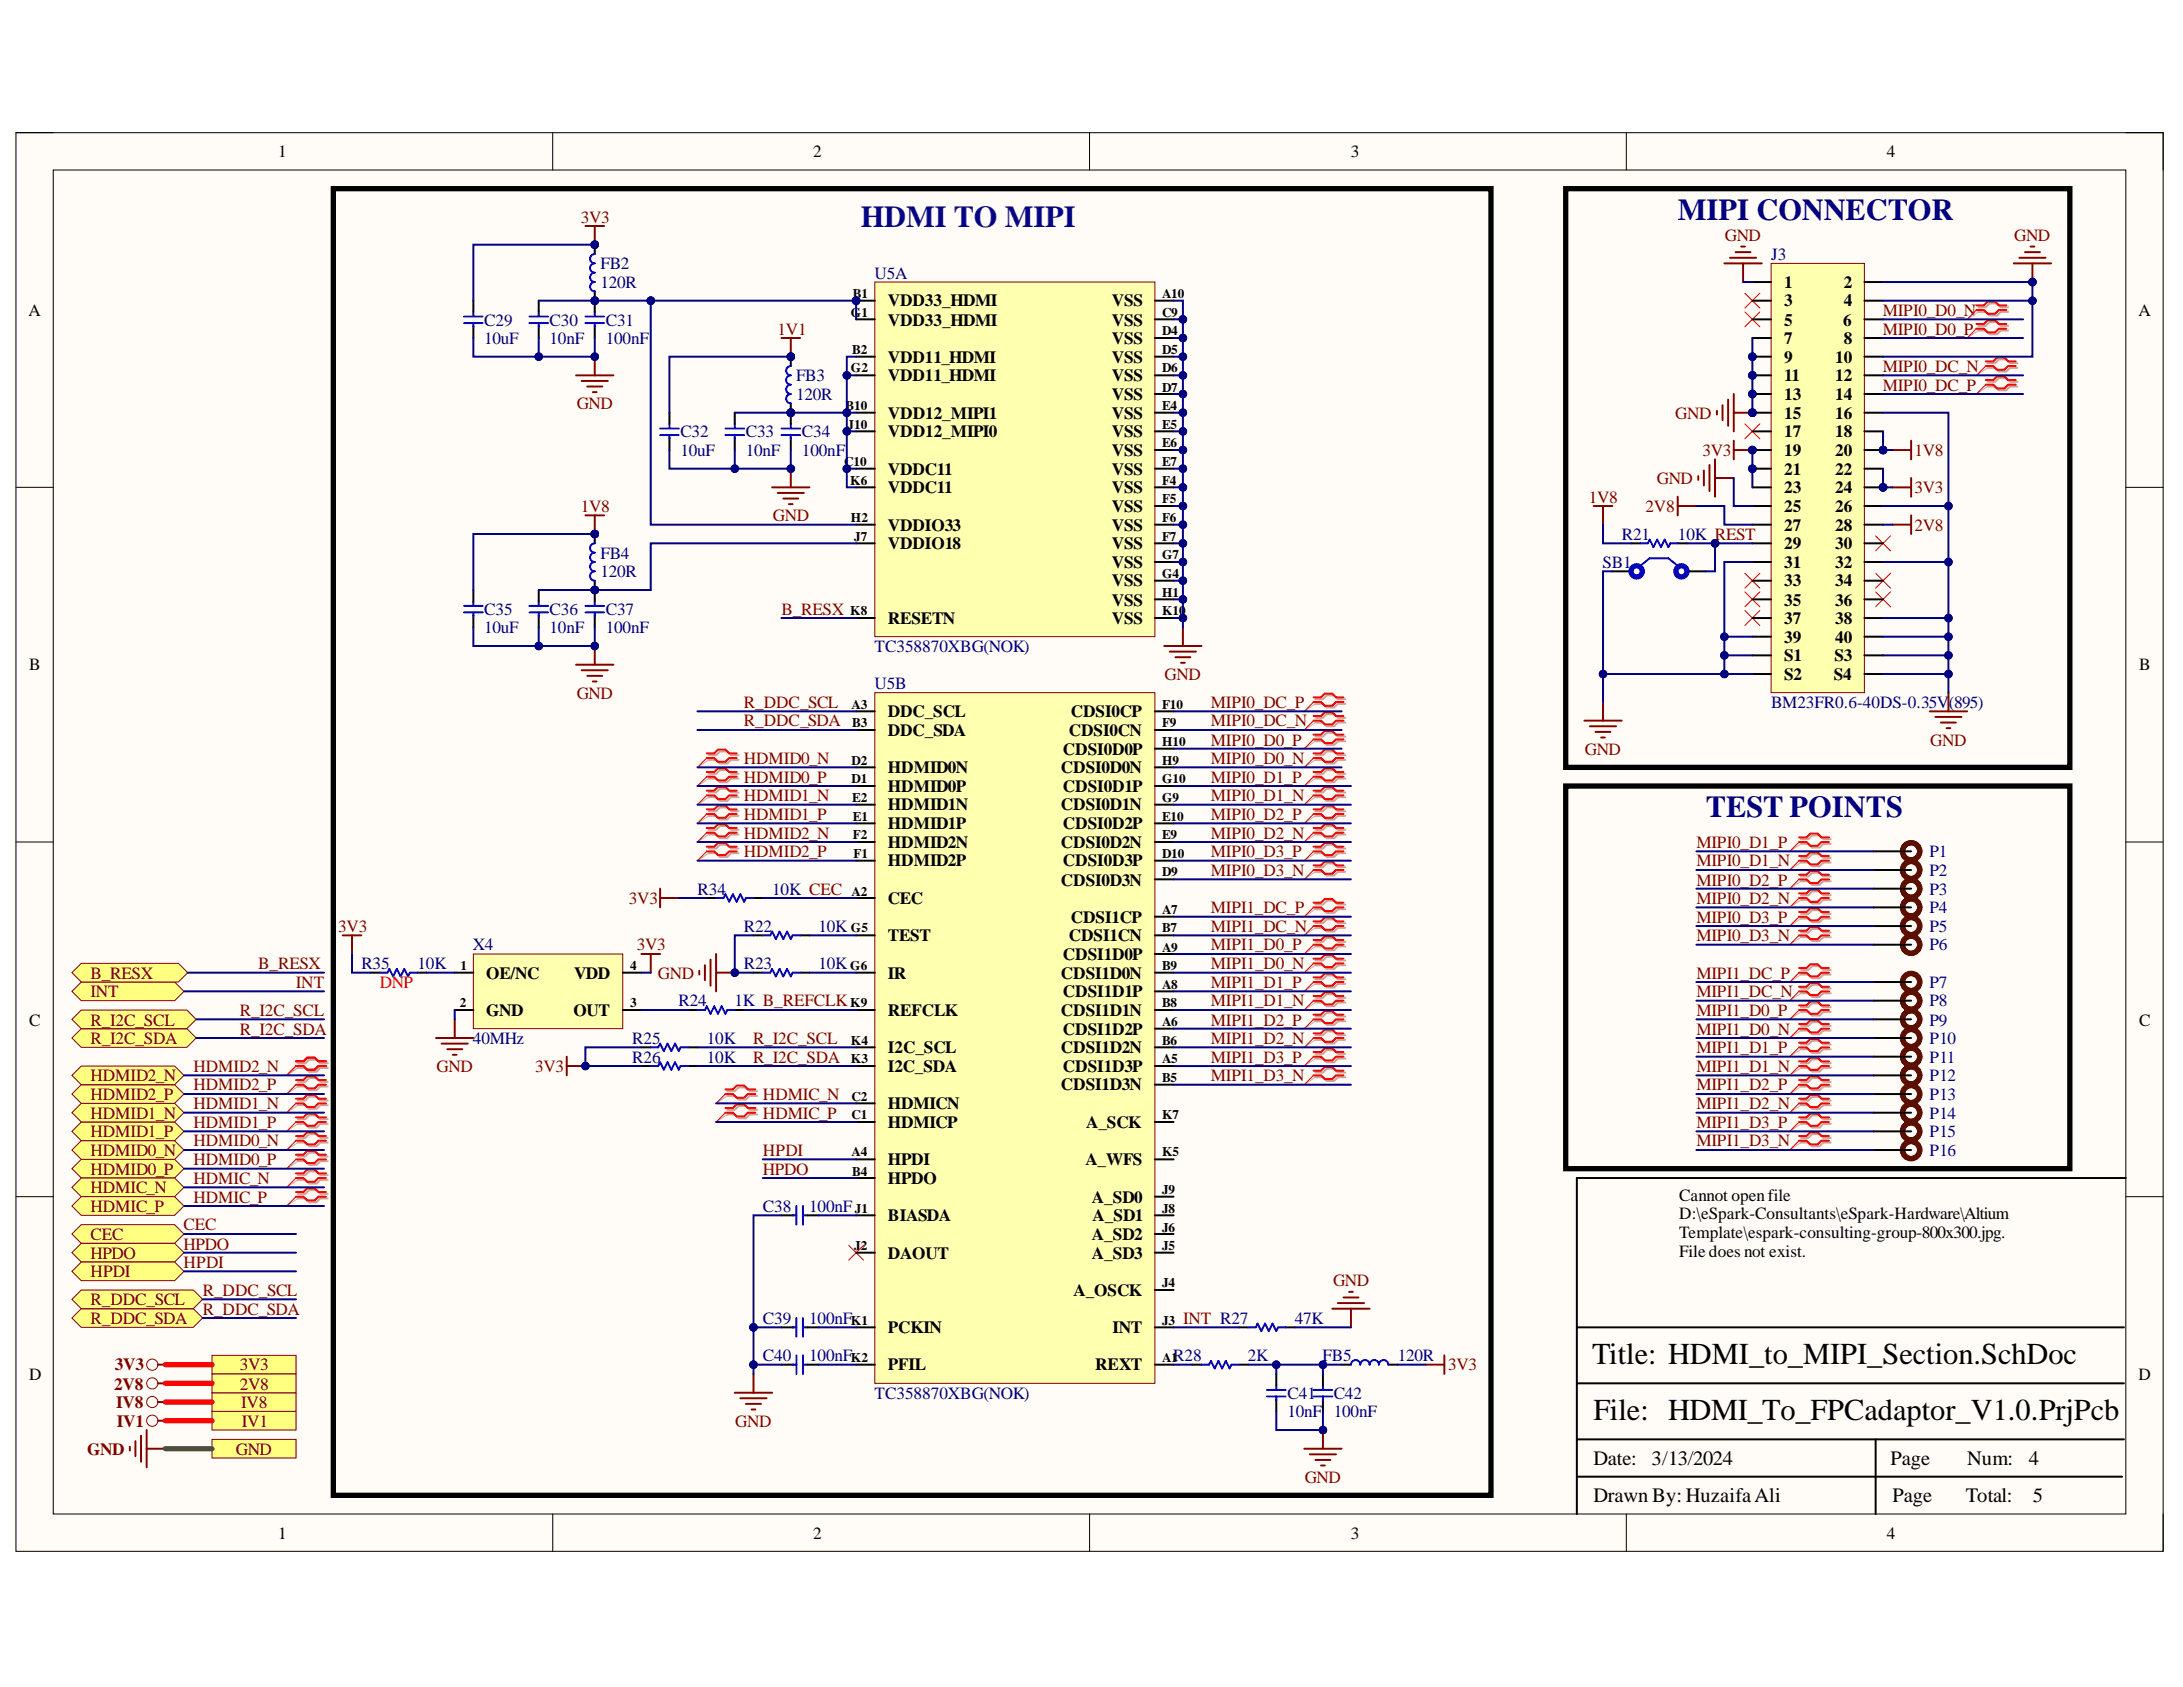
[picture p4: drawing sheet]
<svg xmlns="http://www.w3.org/2000/svg" width="279mm" height="216mm" viewBox="0 0 279 216" stroke-linecap="round" stroke-linejoin="round" font-family="sans-serif">
<defs><g id="words">
<text font-size="3.9" fill="#0b0b8e" x="110.2" y="29.1">HDMI TO MIPI</text>
<g font-size="3.9" fill="#000080">
<text x="214.8" y="28.1">MIPI CONNECTOR</text>
<text x="218.3" y="104.5">TEST POINTS</text>
</g>
<g font-size="3.9">
<text x="203.8" y="174.5">Title: HDMI_to_MIPI_Section.SchDoc</text>
<text x="203.9" y="181.7">File: HDMI_To_FPCadaptor_V1.0.PrjPcb</text>
</g>
<g font-size="2.6">
<text x="203.9" y="187.5">Date:</text>
<text x="211.4" y="187.5">3/13/2024</text>
<text x="242" y="187.5">Page</text>
<text x="251.8" y="187.5">Num:</text>
<text x="259.7" y="187.5">4</text>
<text x="203.9" y="192.3">Drawn By: HuzaifaAli</text>
<text x="242.2" y="192.3">Page</text>
<text x="251.6" y="192.3">Total:</text>
<text x="260.2" y="192.3">5</text>
</g>
<g font-size="2.2">
<text x="35.6" y="20.1">1</text>
<text x="104.1" y="20.1">2</text>
<text x="172.9" y="20.1">3</text>
<text x="241.5" y="20.1">4</text>
<text x="3.6" y="40.4">A</text>
<text x="113.6" y="39.2">VDD33_HDMI</text>
<text x="113.6" y="41.7">VDD33_HDMI</text>
<text x="142.3" y="39.2">VSS</text>
<text x="142.3" y="41.7">VSS</text>
<text x="228.4" y="36.8">1</text>
<text x="228.4" y="39.2">3</text>
<text x="228.4" y="41.7">5</text>
<text x="235.9" y="41.7">6</text>
<text x="236" y="36.8">2</text>
<text x="236" y="39.2">4</text>
<text x="273.7" y="40.4">A</text>
<text x="113.6" y="46.4">VDD11_HDMI</text>
<text x="142.3" y="44">VSS</text>
<text x="142.3" y="46.4">VSS</text>
<text x="228.4" y="44">7</text>
<text x="228.4" y="46.4">9</text>
<text x="234.9" y="46.4">10</text>
<text x="236" y="44">8</text>
<text x="113.6" y="53.6">VDD12_MIPI1</text>
<text x="113.6" y="48.8">VDD11_HDMI</text>
<text x="142.3" y="48.8">VSS</text>
<text x="142.3" y="51.2">VSS</text>
<text x="142.3" y="53.6">VSS</text>
<text x="228.4" y="48.8">11</text>
<text x="228.4" y="51.2">13</text>
<text x="228.4" y="53.6">15</text>
<text x="234.9" y="48.8">12</text>
<text x="234.9" y="51.2">14</text>
<text x="234.9" y="53.6">16</text>
<text x="113.6" y="55.9">VDD12_MIPI0</text>
<text x="142.3" y="55.9">VSS</text>
<text x="142.3" y="58.3">VSS</text>
<text x="228.4" y="55.9">17</text>
<text x="228.4" y="58.3">19</text>
<text x="234.9" y="55.9">18</text>
<text x="234.9" y="58.3">20</text>
<text x="113.6" y="60.8">VDDC11</text>
<text x="113.6" y="63.1">VDDC11</text>
<text x="142.3" y="60.8">VSS</text>
<text x="142.3" y="63.1">VSS</text>
<text x="142.3" y="65.5">VSS</text>
<text x="228.4" y="60.8">21</text>
<text x="228.4" y="63.1">23</text>
<text x="228.4" y="65.5">25</text>
<text x="234.9" y="60.8">22</text>
<text x="234.9" y="63.1">24</text>
<text x="234.9" y="65.5">26</text>
<text x="113.6" y="68">VDDIO33</text>
<text x="113.6" y="70.3">VDDIO18</text>
<text x="142.3" y="68">VSS</text>
<text x="142.3" y="70.3">VSS</text>
<text x="228.4" y="68">27</text>
<text x="228.4" y="70.3">29</text>
<text x="234.9" y="68">28</text>
<text x="234.9" y="70.3">30</text>
<text x="142.3" y="75.1">VSS</text>
<text x="142.3" y="72.7">VSS</text>
<text x="142.3" y="77.5">VSS</text>
<text x="228.4" y="72.7">31</text>
<text x="228.4" y="75.1">33</text>
<text x="228.4" y="77.5">35</text>
<text x="234.9" y="72.7">32</text>
<text x="234.9" y="75.1">34</text>
<text x="234.9" y="77.5">36</text>
<text x="113.6" y="79.9">RESETN</text>
<text x="142.3" y="79.9">VSS</text>
<text x="228.4" y="79.9">37</text>
<text x="228.4" y="82.2">39</text>
<text x="234.9" y="79.9">38</text>
<text x="234.9" y="82.2">40</text>
<text x="3.7" y="85.8">B</text>
<text x="228.4" y="84.6">S1</text>
<text x="228.4" y="87.1">S2</text>
<text x="234.7" y="87.1">S4</text>
<text x="234.8" y="84.6">S3</text>
<text x="273.8" y="85.8">B</text>
<text x="113.6" y="91.8">DDC_SCL</text>
<text x="113.6" y="94.2">DDC_SDA</text>
<text x="136.8" y="94.2">CDSI0CN</text>
<text x="137.1" y="91.8">CDSI0CP</text>
<text x="113.6" y="101.3">HDMID0P</text>
<text x="113.6" y="99">HDMID0N</text>
<text x="135.8" y="99">CDSI0D0N</text>
<text x="136" y="101.3">CDSI0D1P</text>
<text x="136" y="96.6">CDSI0D0P</text>
<text x="113.6" y="106.2">HDMID1P</text>
<text x="113.6" y="103.7">HDMID1N</text>
<text x="135.8" y="103.7">CDSI0D1N</text>
<text x="136" y="106.2">CDSI0D2P</text>
<text x="113.6" y="110.9">HDMID2P</text>
<text x="113.6" y="108.5">HDMID2N</text>
<text x="135.8" y="113.3">CDSI0D3N</text>
<text x="135.8" y="108.5">CDSI0D2N</text>
<text x="136" y="110.9">CDSI0D3P</text>
<text x="113.6" y="115.7">CEC</text>
<text x="137.1" y="118.1">CDSI1CP</text>
<text x="62.2" y="125.3">OE/NC</text>
<text x="73.5" y="125.3">VDD</text>
<text x="113.6" y="120.4">TEST</text>
<text x="113.6" y="125.3">IR</text>
<text x="135.8" y="125.3">CDSI1D0N</text>
<text x="136" y="122.9">CDSI1D0P</text>
<text x="136.8" y="120.4">CDSI1CN</text>
<text x="3.7" y="131.3">C</text>
<text x="62.2" y="130">GND</text>
<text x="73.4" y="130">OUT</text>
<text x="113.6" y="130">REFCLK</text>
<text x="135.8" y="130">CDSI1D1N</text>
<text x="136" y="127.6">CDSI1D1P</text>
<text x="273.8" y="131.3">C</text>
<text x="113.6" y="137.2">I2C_SDA</text>
<text x="113.6" y="134.8">I2C_SCL</text>
<text x="135.8" y="134.8">CDSI1D2N</text>
<text x="136" y="137.2">CDSI1D3P</text>
<text x="136" y="132.4">CDSI1D2P</text>
<text x="113.6" y="142">HDMICN</text>
<text x="135.8" y="139.5">CDSI1D3N</text>
<text x="113.6" y="149.1">HPDI</text>
<text x="113.6" y="144.4">HDMICP</text>
<text x="138.9" y="149.1">A_WFS</text>
<text x="139" y="144.4">A_SCK</text>
<text x="113.6" y="151.5">HPDO</text>
<text x="139.8" y="153.9">A_SD0</text>
<text x="214.9" y="153.7">Cannot openfile</text>
<text x="113.6" y="156.3">BIASDA</text>
<text x="113.6" y="161.1">DAOUT</text>
<text x="139.8" y="161.1">A_SD3</text>
<text x="139.8" y="158.7">A_SD2</text>
<text x="139.8" y="156.3">A_SD1</text>
<text x="214.9" y="156">D:\eSpark-Consultants\eSpark-Hardware\Altium</text>
<text x="214.9" y="158.5">Template\espark-consulting-group-800x300.jpg.</text>
<text x="214.9" y="160.8">File does not exist.</text>
<text x="137.4" y="165.8">A_OSCK</text>
<text x="113.6" y="170.6">PCKIN</text>
<text x="142.4" y="170.6">INT</text>
<text x="3.7" y="176.6">D</text>
<text x="113.6" y="175.4">PFIL</text>
<text x="140.2" y="175.4">REXT</text>
<text x="273.7" y="176.6">D</text>
<text x="35.6" y="196.9">1</text>
<text x="104.1" y="196.9">2</text>
<text x="172.9" y="196.9">3</text>
<text x="241.5" y="196.9">4</text>
</g>
<g font-size="2.2" fill="#800000">
<text x="74.3" y="28.5">3V3</text>
<text x="220.8" y="30.8">GND</text>
<text x="257.8" y="30.8">GND</text>
<text x="241" y="40.4">MIPI0_D0_N</text>
<text x="99.5" y="42.8">1V1</text>
<text x="241" y="42.8">MIPI0_D0_P</text>
<text x="241" y="47.6">MIPI0_DC_N</text>
<text x="73.8" y="52.4">GND</text>
<text x="214.4" y="53.6">GND</text>
<text x="241" y="50">MIPI0_DC_P</text>
<text x="217.9" y="58.3">3V3</text>
<text x="245" y="58.3">1V8</text>
<text x="74.3" y="65.5">1V8</text>
<text x="203.3" y="64.3">1V8</text>
<text x="210.6" y="65.5">2V8</text>
<text x="212.1" y="61.9">GND</text>
<text x="245" y="63.1">3V3</text>
<text x="98.9" y="66.7">GND</text>
<text x="245" y="68">2V8</text>
<text x="100" y="78.7">B_RESX</text>
<text x="73.8" y="89.4">GND</text>
<text x="149.1" y="87.1">GND</text>
<text x="95.2" y="90.6">R_DDC_SCL</text>
<text x="95.2" y="93">R_DDC_SDA</text>
<text x="155" y="90.6">MIPI0_DC_P</text>
<text x="155" y="93">MIPI0_DC_N</text>
<text x="155" y="95.4">MIPI0_D0_P</text>
<text x="247.1" y="95.4">GND</text>
<text x="95.2" y="97.8">HDMID0_N</text>
<text x="95.2" y="100.2">HDMID0_P</text>
<text x="155" y="97.8">MIPI0_D0_N</text>
<text x="155" y="100.2">MIPI0_D1_P</text>
<text x="202.8" y="96.6">GND</text>
<text x="95.2" y="105">HDMID1_P</text>
<text x="95.2" y="102.5">HDMID1_N</text>
<text x="95.2" y="107.3">HDMID2_N</text>
<text x="155" y="102.5">MIPI0_D1_N</text>
<text x="155" y="105">MIPI0_D2_P</text>
<text x="155" y="107.3">MIPI0_D2_N</text>
<text x="95.2" y="109.7">HDMID2_P</text>
<text x="155" y="109.7">MIPI0_D3_P</text>
<text x="155" y="112.1">MIPI0_D3_N</text>
<text x="217.1" y="108.5">MIPI0_D1_P</text>
<text x="217.1" y="110.9">MIPI0_D1_N</text>
<text x="217.1" y="113.3">MIPI0_D2_P</text>
<text x="43.3" y="119.3">3V3</text>
<text x="80.5" y="115.7">3V3</text>
<text x="155" y="116.9">MIPI1_DC_P</text>
<text x="155" y="119.3">MIPI1_DC_N</text>
<text x="217.1" y="115.7">MIPI0_D2_N</text>
<text x="217.1" y="118.1">MIPI0_D3_P</text>
<text x="11.6" y="125.3">B_RESX</text>
<text x="33.1" y="124.1">B_RESX</text>
<text x="81.5" y="121.6">3V3</text>
<text x="84.2" y="125.3">GND</text>
<text x="155" y="121.6">MIPI1_D0_P</text>
<text x="155" y="124.1">MIPI1_D0_N</text>
<text x="217.1" y="120.4">MIPI0_D3_N</text>
<text x="217.1" y="125.3">MIPI1_DC_P</text>
<text x="11.6" y="127.6">INT</text>
<text x="11.6" y="131.3">R_I2C_SCL</text>
<text x="30.7" y="130">R_I2C_SCL</text>
<text x="37.9" y="126.4">INT</text>
<text x="155" y="126.4">MIPI1_D1_P</text>
<text x="155" y="128.8">MIPI1_D1_N</text>
<text x="155" y="131.3">MIPI1_D2_P</text>
<text x="217.1" y="127.6">MIPI1_DC_N</text>
<text x="217.1" y="130">MIPI1_D0_P</text>
<text x="11.6" y="133.6">R_I2C_SDA</text>
<text x="24.8" y="137.2">HDMID2_N</text>
<text x="30.7" y="132.4">R_I2C_SDA</text>
<text x="55.9" y="137.2">GND</text>
<text x="68.5" y="137.2">3V3</text>
<text x="96.4" y="133.6">R_I2C_SCL</text>
<text x="96.4" y="136">R_I2C_SDA</text>
<text x="155" y="133.6">MIPI1_D2_N</text>
<text x="155" y="136">MIPI1_D3_P</text>
<text x="217.1" y="132.4">MIPI1_D0_N</text>
<text x="217.1" y="134.8">MIPI1_D1_P</text>
<text x="217.1" y="137.2">MIPI1_D1_N</text>
<text x="11.6" y="143.2">HDMID1_N</text>
<text x="11.6" y="140.8">HDMID2_P</text>
<text x="11.6" y="138.4">HDMID2_N</text>
<text x="24.8" y="142">HDMID1_N</text>
<text x="24.8" y="139.5">HDMID2_P</text>
<text x="97.7" y="140.8">HDMIC_N</text>
<text x="97.7" y="143.2">HDMIC_P</text>
<text x="155" y="138.4">MIPI1_D3_N</text>
<text x="217.1" y="139.5">MIPI1_D2_P</text>
<text x="217.1" y="142">MIPI1_D2_N</text>
<text x="11.6" y="147.9">HDMID0_N</text>
<text x="11.6" y="145.5">HDMID1_P</text>
<text x="24.8" y="146.7">HDMID0_N</text>
<text x="24.8" y="149.1">HDMID0_P</text>
<text x="24.8" y="144.4">HDMID1_P</text>
<text x="97.7" y="147.9">HPDI</text>
<text x="217.1" y="144.4">MIPI1_D3_P</text>
<text x="217.1" y="146.7">MIPI1_D3_N</text>
<text x="11.6" y="150.4">HDMID0_P</text>
<text x="11.6" y="152.7">HDMIC_N</text>
<text x="11.6" y="155.1">HDMIC_P</text>
<text x="24.8" y="151.5">HDMIC_N</text>
<text x="24.8" y="153.9">HDMIC_P</text>
<text x="97.7" y="150.4">HPDO</text>
<text x="11.6" y="158.7">CEC</text>
<text x="11.6" y="161.1">HPDO</text>
<text x="23.5" y="157.5">CEC</text>
<text x="23.5" y="159.9">HPDO</text>
<text x="11.6" y="167">R_DDC_SCL</text>
<text x="11.6" y="163.5">HPDI</text>
<text x="23.5" y="162.3">HPDI</text>
<text x="26" y="165.8">R_DDC_SCL</text>
<text x="170.6" y="164.6">GND</text>
<text x="11.6" y="169.5">R_DDC_SDA</text>
<text x="26" y="168.3">R_DDC_SDA</text>
<text x="151.4" y="169.5">INT R27</text>
<text x="14.6" y="177.8">2V8</text>
<text x="14.7" y="175.4">3V3</text>
<text x="30.7" y="175.4">3V3</text>
<text x="30.7" y="177.8">2V8</text>
<text x="185.3" y="175.4">3V3</text>
<text x="14.9" y="180.2">IV8</text>
<text x="15" y="182.6">IV1</text>
<text x="30.9" y="180.2">IV8</text>
<text x="30.9" y="182.6">IV1</text>
<text x="94.1" y="182.6">GND</text>
<text x="11.2" y="186.2">GND</text>
<text x="30.2" y="186.2">GND</text>
<text x="167" y="189.7">GND</text>
</g>
<g font-size="2.2" fill="#000080">
<text x="76.9" y="34.5">FB2</text>
<text x="111.9" y="35.7">U5A</text>
<text x="226.7" y="33.3">J3</text>
<text x="62" y="41.7">C29</text>
<text x="70.3" y="41.7">C30</text>
<text x="76.9" y="36.8">120R</text>
<text x="77.5" y="41.7">C31</text>
<text x="62" y="44">10uF</text>
<text x="70.3" y="44">10nF</text>
<text x="77.5" y="44">100nF</text>
<text x="101.9" y="48.8">FB3</text>
<text x="101.9" y="51.2">120R</text>
<text x="87.1" y="55.9">C32</text>
<text x="87.1" y="58.3">10uF</text>
<text x="95.5" y="55.9">C33</text>
<text x="95.5" y="58.3">10nF</text>
<text x="102.6" y="55.9">C34</text>
<text x="102.6" y="58.3">100nF</text>
<text x="76.9" y="71.5">FB4</text>
<text x="207.6" y="69.1">R21</text>
<text x="214.8" y="69.1">10K REST</text>
<text x="76.9" y="73.9">120R</text>
<text x="205.1" y="72.7">SB1</text>
<text x="62" y="78.7">C35</text>
<text x="62" y="81.1">10uF</text>
<text x="70.3" y="78.7">C36</text>
<text x="70.3" y="81.1">10nF</text>
<text x="77.5" y="78.7">C37</text>
<text x="77.5" y="81.1">100nF</text>
<text x="111.9" y="83.4">TC358870XBG(NOK)</text>
<text x="111.9" y="88.2">U5B</text>
<text x="226.7" y="90.6">BM23FR0.6-40DS-0.35V</text>
<text x="249.4" y="90.6">(895)</text>
<text x="247" y="109.7">P1</text>
<text x="247" y="112.1">P2</text>
<text x="89.3" y="114.5">R34</text>
<text x="95.2" y="119.3">R22</text>
<text x="98.8" y="114.5">10K CEC</text>
<text x="104.8" y="119.3">10K</text>
<text x="247" y="114.5">P3</text>
<text x="247" y="116.9">P4</text>
<text x="247" y="119.3">P5</text>
<text x="46.2" y="124.1">R35</text>
<text x="53.4" y="124.1">10K</text>
<text x="60.5" y="121.6">X4</text>
<text x="95.2" y="124.1">R23</text>
<text x="104.8" y="124.1">10K</text>
<text x="247" y="121.6">P6</text>
<text x="86.8" y="128.8">R24</text>
<text x="94" y="128.8">1K B_REFCLK</text>
<text x="247" y="126.4">P7</text>
<text x="247" y="128.8">P8</text>
<text x="247" y="131.3">P9</text>
<text x="60.5" y="133.6">40MHz</text>
<text x="80.9" y="133.6">R25</text>
<text x="80.9" y="136">R26</text>
<text x="90.5" y="133.6">10K</text>
<text x="90.5" y="136">10K</text>
<text x="247" y="133.6">P10</text>
<text x="247" y="136">P11</text>
<text x="247" y="138.4">P12</text>
<text x="247" y="140.8">P13</text>
<text x="247" y="143.2">P14</text>
<text x="247" y="145.5">P15</text>
<text x="247" y="147.9">P16</text>
<text x="97.7" y="155.1">C38</text>
<text x="103.6" y="155.1">100nF</text>
<text x="97.7" y="169.5">C39</text>
<text x="103.6" y="169.5">100nF</text>
<text x="165.7" y="169.5">47K</text>
<text x="97.7" y="174.2">C40</text>
<text x="103.6" y="174.2">100nF</text>
<text x="111.9" y="179">TC358870XBG(NOK)</text>
<text x="150.2" y="174.2">R28</text>
<text x="159.7" y="174.2">2K</text>
<text x="164.8" y="179">C41</text>
<text x="169.3" y="174.2">FB5</text>
<text x="170.7" y="179">C42</text>
<text x="178.9" y="174.2">120R</text>
<text x="164.8" y="181.4">10nF</text>
<text x="170.7" y="181.4">100nF</text>
</g>
<text font-size="2.2" fill="#f00" x="48.6" y="126.4">DNP</text>
<g font-size="1.7">
<text x="108.9" y="40.6">G1</text>
<text x="109.2" y="38.1">B1</text>
<text x="148.7" y="38.1">A10</text>
<text x="148.7" y="40.6">C9</text>
<text x="108.9" y="47.7">G2</text>
<text x="109.1" y="45.3">B2</text>
<text x="148.7" y="42.9">D4</text>
<text x="148.7" y="45.3">D5</text>
<text x="148.7" y="47.7">D6</text>
<text x="108.2" y="52.5">B10</text>
<text x="148.7" y="50.1">D7</text>
<text x="148.7" y="52.5">E4</text>
<text x="108.1" y="59.7">C10</text>
<text x="108.5" y="54.8">J10</text>
<text x="148.7" y="54.8">E5</text>
<text x="148.7" y="57.2">E6</text>
<text x="148.7" y="59.7">E7</text>
<text x="108.8" y="62">K6</text>
<text x="148.7" y="62">F4</text>
<text x="148.7" y="64.4">F5</text>
<text x="108.9" y="66.8">H2</text>
<text x="109.3" y="69.2">J7</text>
<text x="148.7" y="66.8">F6</text>
<text x="148.7" y="69.2">F7</text>
<text x="148.7" y="71.6">G7</text>
<text x="148.7" y="74">G4</text>
<text x="148.7" y="76.4">H1</text>
<text x="108.8" y="78.8">K8</text>
<text x="148.7" y="78.8">K10</text>
<text x="109" y="90.7">A3</text>
<text x="109.1" y="93.1">B3</text>
<text x="148.7" y="93.1">F9</text>
<text x="148.7" y="90.7">F10</text>
<text x="148.7" y="95.5">H10</text>
<text x="109" y="100.2">D1</text>
<text x="109" y="97.9">D2</text>
<text x="148.7" y="100.2">G10</text>
<text x="148.7" y="97.9">H9</text>
<text x="109.1" y="102.6">E2</text>
<text x="109.2" y="105.1">E1</text>
<text x="109.2" y="107.4">F2</text>
<text x="148.7" y="107.4">E9</text>
<text x="148.7" y="105.1">E10</text>
<text x="148.7" y="102.6">G9</text>
<text x="109.2" y="109.8">F1</text>
<text x="148.7" y="112.2">D9</text>
<text x="148.7" y="109.8">D10</text>
<text x="108.9" y="119.3">G5</text>
<text x="109" y="114.6">A2</text>
<text x="148.7" y="117">A7</text>
<text x="148.7" y="119.3">B7</text>
<text x="58.9" y="124.2">1</text>
<text x="80.7" y="124.2">4</text>
<text x="108.8" y="124.2">G6</text>
<text x="148.7" y="121.8">A9</text>
<text x="148.7" y="124.2">B9</text>
<text x="58.8" y="128.9">2</text>
<text x="80.7" y="128.9">3</text>
<text x="108.8" y="128.9">K9</text>
<text x="148.7" y="131.3">A6</text>
<text x="148.7" y="126.5">A8</text>
<text x="148.7" y="128.9">B8</text>
<text x="108.9" y="136.1">K3</text>
<text x="108.9" y="133.7">K4</text>
<text x="148.7" y="136.1">A5</text>
<text x="148.7" y="133.7">B6</text>
<text x="109" y="143.3">C1</text>
<text x="109" y="140.9">C2</text>
<text x="148.7" y="138.4">B5</text>
<text x="148.7" y="143.3">K7</text>
<text x="109" y="148">A4</text>
<text x="148.7" y="148">K5</text>
<text x="109.1" y="150.4">B4</text>
<text x="109.4" y="155.2">J1</text>
<text x="148.7" y="155.2">J8</text>
<text x="148.7" y="152.8">J9</text>
<text x="109.3" y="160">J2</text>
<text x="148.7" y="160">J5</text>
<text x="148.7" y="157.6">J6</text>
<text x="148.7" y="164.7">J4</text>
<text x="108.9" y="169.5">K1</text>
<text x="148.7" y="169.5">J3</text>
<text x="108.9" y="174.3">K2</text>
<text x="148.7" y="174.3">A1</text>
</g>
</g></defs>
<path d="M2 17h274.9v181.5h-274.9z" fill-rule="evenodd" fill="#fffcf8"/>
<path d="M2 17h274.9v181.5h-274.9z" fill="none" stroke="#000" stroke-width=".13"/>
<path d="M6.8 21.8h265.3v172h-265.3z" fill-rule="evenodd" fill="#fffcf8"/>
<g fill="none" stroke="#000" stroke-width=".13">
<path d="M2 17h4.8M70.7 17v4.8M139.4 17v4.8M208.2 17v4.8M272.1 17h4.8v4.8M6.8 21.8h265.3v172h-265.3zM2 62.4h4.8M272.1 62.4h4.8M2 107.8h4.8M272.1 107.8h4.8M2 153.1h4.8M272.1 153.1h4.8"/>
<path d="M70.7 193.8v4.7M139.5 193.8v4.7M208.2 193.8v4.7M276.9 193.8v4.7"/>
</g>
<path d="M272.1 150.8h-70.3v43M201.8 177h70M201.8 169.9h70M201.8 189h69.8M201.8 184.2h70M240.1 184.2v9.6" fill="none" stroke="#000" stroke-width=".25"/>
<path d="M149 82.7h4.8M149.7 83.4h3.4M150.4 84.1h2M151.2 84.8h.4M151.4 80.3v2.4" fill="none" stroke="#800000" stroke-width=".25"/>
<circle cx="76.1" cy="38.5" r=".48" fill="#000080"/>
<circle cx="76.1" cy="38.5" r=".48" fill="none" stroke="#000080" stroke-width=".13"/>
<circle cx="76.1" cy="31.3" r=".48" fill="#000080"/>
<circle cx="76.1" cy="31.3" r=".48" fill="none" stroke="#000080" stroke-width=".13"/>
<path d="M76.1 37.3v1.2" fill="none" stroke="#000" stroke-width=".25"/>
<circle cx="76.1" cy="38.5" r=".48" fill="#000080"/>
<circle cx="76.1" cy="38.5" r=".48" fill="none" stroke="#000080" stroke-width=".13"/>
<path d="M76.1 33.7a.6 .6 0 0 0-.6 .6 .6 .6 0 0 0 .6 .6 .6 .6 0 0 0-.6 .6 .6 .6 0 0 0 .6 .6 .6 .6 0 0 0-.6 .6 .6 .6 0 0 0 .6 .6" fill="none" stroke="#00f" stroke-width=".25"/>
<path d="M76.1 31.3v1.2" fill="none" stroke="#000" stroke-width=".25"/>
<circle cx="76.1" cy="31.3" r=".48" fill="#000080"/>
<circle cx="76.1" cy="31.3" r=".48" fill="none" stroke="#000080" stroke-width=".13"/>
<path d="M60.6 39.9v.5M69 39.9v.5M76.1 32.5a.6 .6 0 0 0-.6 .6 .6 .6 0 0 0 .6 .6M59.4 41.3h2.4M59.4 40.5h2.4M60.6 41.3v.5M67.8 41.3h2.3M67.8 40.5h2.3M69 41.3v.5" fill="none" stroke="#00f" stroke-width=".25"/>
<path d="M60.6 38.5v1.4M69 38.5v1.4M60.6 41.7v1.6M69 41.7v1.6" fill="none" stroke="#000" stroke-width=".25"/>
<circle cx="76.1" cy="38.5" r=".48" fill="#000080"/>
<circle cx="76.1" cy="38.5" r=".48" fill="none" stroke="#000080" stroke-width=".13"/>
<path d="M76.1 38.5v1.4M76.1 41.7v1.6" fill="none" stroke="#000" stroke-width=".25"/>
<path d="M76.1 39.9v.5M74.9 41.3h2.4M74.9 40.5h2.4M76.1 41.3v.5" fill="none" stroke="#00f" stroke-width=".25"/>
<circle cx="76.1" cy="38.5" r=".48" fill="#000080"/>
<circle cx="76.1" cy="38.5" r=".48" fill="none" stroke="#000080" stroke-width=".13"/>
<path d="M74.9 28.9h2.4M76.1 28.9v2.4" fill="none" stroke="#800000" stroke-width=".25"/>
<circle cx="76.1" cy="31.3" r=".48" fill="#000080"/>
<circle cx="76.1" cy="31.3" r=".48" fill="none" stroke="#000080" stroke-width=".13"/>
<path d="M73.7 48h4.8M74.4 48.8h3.4M75.2 49.5h1.9M75.9 50.2h.5M76.1 45.6v2.4" fill="none" stroke="#800000" stroke-width=".25"/>
<circle cx="76.1" cy="45.6" r=".48" fill="#000080"/>
<circle cx="76.1" cy="45.6" r=".48" fill="none" stroke="#000080" stroke-width=".13"/>
<circle cx="101.2" cy="52.8" r=".48" fill="#000080"/>
<circle cx="101.2" cy="52.8" r=".48" fill="none" stroke="#000080" stroke-width=".13"/>
<circle cx="101.2" cy="45.6" r=".48" fill="#000080"/>
<circle cx="101.2" cy="45.6" r=".48" fill="none" stroke="#000080" stroke-width=".13"/>
<path d="M101.2 51.6v1.2" fill="none" stroke="#000" stroke-width=".25"/>
<circle cx="101.2" cy="52.8" r=".48" fill="#000080"/>
<circle cx="101.2" cy="52.8" r=".48" fill="none" stroke="#000080" stroke-width=".13"/>
<path d="M101.2 48a.6 .6 0 0 0-.6 .6 .6 .6 0 0 0 .6 .6 .6 .6 0 0 0-.6 .6 .6 .6 0 0 0 .6 .6 .6 .6 0 0 0-.6 .6 .6 .6 0 0 0 .6 .6" fill="none" stroke="#00f" stroke-width=".25"/>
<path d="M101.2 45.6v1.2" fill="none" stroke="#000" stroke-width=".25"/>
<circle cx="101.2" cy="45.6" r=".48" fill="#000080"/>
<circle cx="101.2" cy="45.6" r=".48" fill="none" stroke="#000080" stroke-width=".13"/>
<path d="M84.5 55.7h2.4M84.5 54.8h2.4M85.7 54.2v.5M85.7 55.7v.5M92.8 55.7h2.4M92.8 54.8h2.4M94 54.2v.5M94 55.7v.5M101.2 46.8a.6 .6 0 0 0-.6 .6 .6 .6 0 0 0 .6 .6" fill="none" stroke="#00f" stroke-width=".25"/>
<path d="M85.7 52.8v1.4M85.7 56v1.6M94 52.8v1.4M94 56v1.6" fill="none" stroke="#000" stroke-width=".25"/>
<circle cx="101.2" cy="52.8" r=".48" fill="#000080"/>
<circle cx="101.2" cy="52.8" r=".48" fill="none" stroke="#000080" stroke-width=".13"/>
<path d="M101.2 52.8v1.4M101.2 56v1.6" fill="none" stroke="#000" stroke-width=".25"/>
<path d="M100 55.7h2.4M100 54.8h2.4M101.2 54.2v.5M101.2 55.7v.5" fill="none" stroke="#00f" stroke-width=".25"/>
<circle cx="101.2" cy="52.8" r=".48" fill="#000080"/>
<circle cx="101.2" cy="52.8" r=".48" fill="none" stroke="#000080" stroke-width=".13"/>
<path d="M100 43.3h2.4M101.2 43.3v2.3" fill="none" stroke="#800000" stroke-width=".25"/>
<circle cx="101.2" cy="45.6" r=".48" fill="#000080"/>
<circle cx="101.2" cy="45.6" r=".48" fill="none" stroke="#000080" stroke-width=".13"/>
<path d="M101.2 60v2.4M98.8 62.4h4.8M99.5 63.1h3.4M100.3 63.8h1.9M101 64.5h.4" fill="none" stroke="#800000" stroke-width=".25"/>
<circle cx="101.2" cy="60" r=".48" fill="#000080"/>
<circle cx="101.2" cy="60" r=".48" fill="none" stroke="#000080" stroke-width=".13"/>
<circle cx="76.1" cy="75.5" r=".48" fill="#000080"/>
<circle cx="76.1" cy="75.5" r=".48" fill="none" stroke="#000080" stroke-width=".13"/>
<circle cx="76.1" cy="68.3" r=".48" fill="#000080"/>
<circle cx="76.1" cy="68.3" r=".48" fill="none" stroke="#000080" stroke-width=".13"/>
<path d="M76.1 74.3v1.2" fill="none" stroke="#000" stroke-width=".25"/>
<circle cx="76.1" cy="75.5" r=".48" fill="#000080"/>
<circle cx="76.1" cy="75.5" r=".48" fill="none" stroke="#000080" stroke-width=".13"/>
<path d="M76.1 70.7a.6 .6 0 0 0-.6 .6 .6 .6 0 0 0 .6 .6 .6 .6 0 0 0-.6 .6 .6 .6 0 0 0 .6 .6 .6 .6 0 0 0-.6 .6 .6 .6 0 0 0 .6 .6" fill="none" stroke="#00f" stroke-width=".25"/>
<path d="M76.1 68.3v1.2" fill="none" stroke="#000" stroke-width=".25"/>
<circle cx="76.1" cy="68.3" r=".48" fill="#000080"/>
<circle cx="76.1" cy="68.3" r=".48" fill="none" stroke="#000080" stroke-width=".13"/>
<path d="M59.4 78.4h2.4M59.4 77.5h2.4M60.6 76.9v.5M60.6 78.4v.5M67.8 78.4h2.3M67.8 77.5h2.3M69 76.9v.5M69 78.4v.5M76.1 69.5a.6 .6 0 0 0-.6 .6 .6 .6 0 0 0 .6 .6" fill="none" stroke="#00f" stroke-width=".25"/>
<path d="M60.6 75.5v1.4M60.6 78.7v1.6M69 75.5v1.4M69 78.7v1.6" fill="none" stroke="#000" stroke-width=".25"/>
<circle cx="76.1" cy="75.5" r=".48" fill="#000080"/>
<circle cx="76.1" cy="75.5" r=".48" fill="none" stroke="#000080" stroke-width=".13"/>
<path d="M76.1 75.5v1.4M76.1 78.7v1.6" fill="none" stroke="#000" stroke-width=".25"/>
<path d="M74.9 78.4h2.4M74.9 77.5h2.4M76.1 76.9v.5M76.1 78.4v.5" fill="none" stroke="#00f" stroke-width=".25"/>
<circle cx="76.1" cy="75.5" r=".48" fill="#000080"/>
<circle cx="76.1" cy="75.5" r=".48" fill="none" stroke="#000080" stroke-width=".13"/>
<path d="M74.9 66h2.4M76.1 66v2.3" fill="none" stroke="#800000" stroke-width=".25"/>
<circle cx="76.1" cy="68.3" r=".48" fill="#000080"/>
<circle cx="76.1" cy="68.3" r=".48" fill="none" stroke="#000080" stroke-width=".13"/>
<path d="M73.7 85.1h4.8M74.4 85.8h3.4M75.2 86.5h1.9M75.9 87.2h.5M76.1 82.7v2.4" fill="none" stroke="#800000" stroke-width=".25"/>
<circle cx="76.1" cy="82.7" r=".48" fill="#000080"/>
<circle cx="76.1" cy="82.7" r=".48" fill="none" stroke="#000080" stroke-width=".13"/>
<path d="M96.4 119.7h1.2M102.4 119.7h1.2M96.4 124.5h1.2M102.4 124.5h1.2" fill="none" stroke="#000" stroke-width=".25"/>
<path d="M97.6 119.7h1l.2-.5 .5 1 .5-1 .5 1 .4-1 .5 1 .2-.5h1M97.6 124.5h1l.2-.5 .5 1 .5-1 .5 1 .4-1 .5 1 .2-.5h1" fill="none" stroke="#00f" stroke-width=".25"/>
<path d="M89.5 124.2v.5M90.2 123.5v1.9M90.9 122.8v3.4M91.7 122.1v4.8M91.7 124.5h2.3" fill="none" stroke="#800000" stroke-width=".25"/>
<circle cx="94" cy="124.5" r=".48" fill="#000080"/>
<circle cx="94" cy="124.5" r=".48" fill="none" stroke="#000080" stroke-width=".13"/>
<path d="M82.1 134h1.2M82.1 136.4h1.2M88.1 134h1.2M88.1 136.4h1.2" fill="none" stroke="#000" stroke-width=".25"/>
<path d="M83.3 134h.9l.3-.4 .5 .9 .4-.9 .5 .9 .5-.9 .5 .9 .2-.5h1M83.3 136.4h.9l.3-.5 .5 1 .4-1 .5 1 .5-1 .5 1 .2-.5h1" fill="none" stroke="#00f" stroke-width=".25"/>
<path d="M72.5 135.2v2.4M72.5 136.4h2.4" fill="none" stroke="#800000" stroke-width=".25"/>
<circle cx="74.9" cy="136.4" r=".48" fill="#000080"/>
<circle cx="74.9" cy="136.4" r=".48" fill="none" stroke="#000080" stroke-width=".13"/>
<g fill="none" stroke="#000" stroke-width=".25">
<path d="M100 155.5h1.6M103.4 155.5h1.4M100 169.9h1.6M100 174.6h1.6M103.4 169.9h1.4M103.4 174.6h1.4M152.6 174.6h1.2M158.6 169.9h1.2M158.6 174.6h1.2M163.4 175.8v1.5M163.4 179.1v1.5M164.5 169.9h1.2"/>
<path d="M169.3 175.8v1.5M169.3 179.1v1.5M171.7 174.6h1.2M177.7 174.6h1.2"/>
</g>
<g fill="none" stroke="#00f" stroke-width=".25">
<path d="M101.4 155.5h.5M101.9 154.3v2.4M102.8 154.3v2.4M102.9 155.5h.5M101.4 169.9h.5M101.4 174.6h.5M101.9 168.7v2.4M101.9 173.5v2.3M102.8 168.7v2.4M102.8 173.5v2.3M102.9 169.9h.5M102.9 174.6h.5"/>
<path d="M153.8 174.6h.9l.3-.4 .5 .9 .4-.9 .5 .9 .5-.9 .5 .9 .2-.5h1M159.8 169.9h.9l.3-.5 .4 .9 .5-.9 .5 .9 .5-.9 .4 .9 .3-.4h.9M162.2 178.7h2.3M162.2 177.9h2.3M163.4 177.3v.5M163.4 178.7v.5M168.1 178.7h2.4M168.1 177.9h2.4M169.3 177.3v.5M169.3 178.7v.5M172.9 174.6a.6 .6 0 0 1 .6-.5 .6 .6 0 0 1 .6 .5 .6 .6 0 0 1 .6-.5 .6 .6 0 0 1 .6 .5 .6 .6 0 0 1 .6-.5 .6 .6 0 0 1 .6 .5 .6 .6 0 0 1 .6-.5 .6 .6 0 0 1 .6 .5"/>
</g>
<g fill="none" stroke="#800000" stroke-width=".25">
<path d="M94 178.2h4.8M94.8 178.9h3.3M95.5 179.7h1.9M96.4 175.8v2.4M170.5 167.5h4.8M171.2 166.8h3.4M172 166h1.9M172.7 165.3h.4M172.9 167.5v2.4M96.2 180.4h.5M166.9 185.4h4.8M167.7 186.1h3.3"/>
<path d="M168.4 186.8h1.9M169.1 187.5h.5M169.3 183v2.4"/>
</g>
<path d="M108.6 159.4l1.9 1.9M110.5 159.4l-1.9 1.9" fill="none" stroke="#f00" stroke-width=".13"/>
<circle cx="169.3" cy="183" r=".48" fill="#000080"/>
<circle cx="169.3" cy="183" r=".48" fill="none" stroke="#000080" stroke-width=".13"/>
<path d="M220.7 33.7h4.8M221.4 33h3.4M222.1 32.3h1.9M222.9 31.6h.4M223.1 33.7v2.4M257.7 33.7h4.8M258.5 33h3.3M259.2 32.3h1.9M259.9 31.6h.5M260.1 33.7v2.4M182.5 174.6h2.4M184.9 173.5v2.3" fill="none" stroke="#800000" stroke-width=".25"/>
<path d="M42.7 24.1h148.1v167.3h-148.1z" fill="none" stroke="#000" stroke-width=".68"/>
<circle cx="260.1" cy="36.1" r=".48" fill="#000080"/>
<circle cx="260.1" cy="36.1" r=".48" fill="none" stroke="#000080" stroke-width=".13"/>
<g fill="none" stroke="#800000" stroke-width=".25">
<path d="M219.7 52.6v.5M220.5 51.9v1.9M221.2 51.1v3.4M221.9 50.4v4.8M221.9 52.8h2.4M202.8 92.2h4.8M203.5 92.9h3.3M204.2 93.7h1.9M204.9 94.4h.5M205.2 89.8v2.4M247 91h4.8M247.7 91.8h3.4"/>
<path d="M248.4 92.5h1.9M249.1 93.2h.5M249.4 88.6v2.4"/>
</g>
<path d="M223.3 37.5l1.9 1.9M225.2 37.5l-1.9 1.9" fill="none" stroke="#f00" stroke-width=".13"/>
<circle cx="224.3" cy="52.8" r=".48" fill="#000080"/>
<circle cx="224.3" cy="52.8" r=".48" fill="none" stroke="#000080" stroke-width=".13"/>
<path d="M223.3 54.2l1.9 2M225.2 54.2l-1.9 2" fill="none" stroke="#f00" stroke-width=".13"/>
<path d="M221.9 56.4v2.4M221.9 57.6h2.4" fill="none" stroke="#800000" stroke-width=".25"/>
<circle cx="224.3" cy="57.6" r=".48" fill="#000080"/>
<circle cx="224.3" cy="57.6" r=".48" fill="none" stroke="#000080" stroke-width=".13"/>
<path d="M218.8 59.5v3.3M219.5 58.8v4.8M214.7 63.6v2.4M214.7 64.8h2.4M217.4 60.9v.5M218.1 60.2v1.9M219.5 61.2h2.4" fill="none" stroke="#800000" stroke-width=".25"/>
<path d="M208.8 69.5h1.1M214.7 69.5h1.2" fill="none" stroke="#000" stroke-width=".25"/>
<path d="M209.9 69.5h1l.2-.4 .5 .9 .5-.9 .5 .9 .5-.9 .4 .9 .3-.5h.9" fill="none" stroke="#00f" stroke-width=".25"/>
<circle cx="219.5" cy="69.5" r=".48" fill="#000080"/>
<circle cx="219.5" cy="69.5" r=".48" fill="none" stroke="#000080" stroke-width=".13"/>
<g fill="none" stroke="#800000" stroke-width=".25">
<path d="M242.2 57.6h2.4M244.6 56.4v2.4M204 64.8h2.4M205.2 64.8v2.3M242.2 67.1h2.4M242.2 62.4h2.4M244.6 61.2v2.4M244.6 66v2.3M55.8 132.8h4.8M56.5 133.6h3.4M57.2 134.3h2M58 135h.4"/>
<path d="M58.2 130.5v2.3M82.1 122.1h2.4M83.3 122.1v2.4"/>
</g>
<path d="M206.4 73.1h2.4M215.9 73.1h2.4" fill="none" stroke="#000" stroke-width=".25"/>
<g fill="none" stroke="#00f" stroke-width=".68">
<circle cx="209.5" cy="73.1" r=".72"/>
<circle cx="215.2" cy="73.1" r=".71"/>
</g>
<path d="M209.9 72.4l1.2-1h2.4l1.2 1" fill="none" stroke="#00f" stroke-width=".25"/>
<path d="M223.3 73.4l1.9 1.9M223.3 75.7l1.9 2M223.3 78.1l1.9 1.9M225.2 73.4l-1.9 1.9M225.2 75.7l-1.9 2M225.2 78.1l-1.9 1.9M240.1 75.7l1.9 2M240.1 73.4l1.9 1.9M240.1 68.6l1.9 1.9M242 75.7l-1.9 2M242 73.4l-1.9 1.9M242 68.6l-1.9 1.9" fill="none" stroke="#f00" stroke-width=".13"/>
<path d="M27.1 173.5h10.8v2.3h-10.8z" fill-rule="evenodd" fill="#ffff80"/>
<g fill="none" stroke="#800000" stroke-width=".13">
<path d="M27.1 173.5h10.8v2.3h-10.8z"/>
<circle cx="19.5" cy="174.6" r=".72"/>
</g>
<path d="M20.2 174.6h1M16.6 185.2v.4M17.3 184.4v2M18.1 183.7v3.4M18.8 183v4.8M18.8 185.4h2.4" fill="none" stroke="#800000" stroke-width=".25"/>
<path d="M27.1 184.2h10.8v2.4h-10.8z" fill-rule="evenodd" fill="#ffff80"/>
<path d="M27.1 184.2h10.8v2.4h-10.8z" fill="none" stroke="#800000" stroke-width=".13"/>
<path d="M27.1 178.2h10.8v2.4h-10.8z" fill-rule="evenodd" fill="#ffff80"/>
<g fill="none" stroke="#800000" stroke-width=".13">
<path d="M27.1 178.2h10.8v2.4h-10.8z"/>
<circle cx="19.5" cy="179.4" r=".72"/>
</g>
<path d="M20.2 179.4h1" fill="none" stroke="#800000" stroke-width=".25"/>
<path d="M27.1 180.6h10.8v2.4h-10.8z" fill-rule="evenodd" fill="#ffff80"/>
<g fill="none" stroke="#800000" stroke-width=".13">
<path d="M27.1 180.6h10.8v2.4h-10.8z"/>
<circle cx="19.5" cy="181.8" r=".72"/>
</g>
<path d="M20.2 181.8h1" fill="none" stroke="#800000" stroke-width=".25"/>
<path d="M27.1 175.8h10.8v2.4h-10.8z" fill-rule="evenodd" fill="#ffff80"/>
<g fill="none" stroke="#800000" stroke-width=".13">
<path d="M27.1 175.8h10.8v2.4h-10.8z"/>
<circle cx="19.5" cy="177" r=".72"/>
</g>
<path d="M20.2 177h1" fill="none" stroke="#800000" stroke-width=".25"/>
<path d="M88.1 129.3h1.2M94 129.3h1.2" fill="none" stroke="#000" stroke-width=".25"/>
<path d="M89.3 129.3h.9l.3-.5 .4 .9 .5-.9 .5 .9 .5-.9 .4 .9 .3-.4h.9" fill="none" stroke="#00f" stroke-width=".25"/>
<path d="M9.2 126.9l1.2-1.2h12l1.1 1.2-1.1 1.2h-12z" fill-rule="evenodd" fill="#ffff80"/>
<path d="M9.2 126.9l1.2-1.2h12l1.1 1.2-1.1 1.2h-12z" fill="none" stroke="#800000" stroke-width=".13"/>
<path d="M9.2 124.5l1.2-1.2h12.4l1.2 1.2-1.2 1.2h-12.4z" fill-rule="evenodd" fill="#ffff80"/>
<path d="M9.2 124.5l1.2-1.2h12.4l1.2 1.2-1.2 1.2h-12.4z" fill="none" stroke="#800000" stroke-width=".13"/>
<path d="M9.2 132.8l1.2-1.2h13.5l1.2 1.2-1.2 1.2h-13.5z" fill-rule="evenodd" fill="#ffff80"/>
<path d="M9.2 132.8l1.2-1.2h13.5l1.2 1.2-1.2 1.2h-13.5z" fill="none" stroke="#800000" stroke-width=".13"/>
<path d="M9.2 130.5l1.2-1.2h13.5l1.2 1.2-1.2 1.1h-13.5z" fill-rule="evenodd" fill="#ffff80"/>
<path d="M9.2 130.5l1.2-1.2h13.5l1.2 1.2-1.2 1.1h-13.5z" fill="none" stroke="#800000" stroke-width=".13"/>
<path d="M9.2 149.6l1.2-1.2h12l1.1 1.2-1.1 1.2h-12z" fill-rule="evenodd" fill="#ffff80"/>
<path d="M9.2 149.6l1.2-1.2h12l1.1 1.2-1.1 1.2h-12z" fill="none" stroke="#800000" stroke-width=".13"/>
<path d="M10.4 146h12l1.1 1.2-1.1 1.2h-12l-1.2-1.2z" fill-rule="evenodd" fill="#ffff80"/>
<path d="M10.4 146h12l1.1 1.2-1.1 1.2h-12l-1.2-1.2z" fill="none" stroke="#800000" stroke-width=".13"/>
<path d="M9.2 144.8l1.2-1.2h12l1.1 1.2-1.1 1.2h-12z" fill-rule="evenodd" fill="#ffff80"/>
<path d="M9.2 144.8l1.2-1.2h12l1.1 1.2-1.1 1.2h-12z" fill="none" stroke="#800000" stroke-width=".13"/>
<path d="M9.2 142.4l1.2-1.2h12l1.1 1.2-1.1 1.2h-12z" fill-rule="evenodd" fill="#ffff80"/>
<path d="M9.2 142.4l1.2-1.2h12l1.1 1.2-1.1 1.2h-12z" fill="none" stroke="#800000" stroke-width=".13"/>
<path d="M9.2 152l1.2-1.2h12l1.1 1.2-1.1 1.1h-12z" fill-rule="evenodd" fill="#ffff80"/>
<path d="M9.2 152l1.2-1.2h12l1.1 1.2-1.1 1.1h-12z" fill="none" stroke="#800000" stroke-width=".13"/>
<path d="M9.2 154.3l1.2-1.2h12l1.1 1.2-1.1 1.2h-12z" fill-rule="evenodd" fill="#ffff80"/>
<path d="M9.2 154.3l1.2-1.2h12l1.1 1.2-1.1 1.2h-12z" fill="none" stroke="#800000" stroke-width=".13"/>
<path d="M9.2 168.7l1.2-1.2h14.3l1.2 1.2-1.2 1.2h-14.3z" fill-rule="evenodd" fill="#ffff80"/>
<path d="M9.2 168.7l1.2-1.2h14.3l1.2 1.2-1.2 1.2h-14.3z" fill="none" stroke="#800000" stroke-width=".13"/>
<path d="M9.2 166.3l1.2-1.2h14.3l1.2 1.2-1.2 1.2h-14.3z" fill-rule="evenodd" fill="#ffff80"/>
<path d="M9.2 166.3l1.2-1.2h14.3l1.2 1.2-1.2 1.2h-14.3z" fill="none" stroke="#800000" stroke-width=".13"/>
<path d="M10.4 156.7h12l1.1 1.2-1.1 1.2h-12l-1.2-1.2z" fill-rule="evenodd" fill="#ffff80"/>
<path d="M10.4 156.7h12l1.1 1.2-1.1 1.2h-12l-1.2-1.2z" fill="none" stroke="#800000" stroke-width=".13"/>
<path d="M9.2 160.3l1.2-1.2h12l1.1 1.2-1.1 1.2h-12z" fill-rule="evenodd" fill="#ffff80"/>
<path d="M9.2 160.3l1.2-1.2h12l1.1 1.2-1.1 1.2h-12z" fill="none" stroke="#800000" stroke-width=".13"/>
<path d="M9.2 162.7l1.2-1.2h12l1.1 1.2-1.1 1.2h-12z" fill-rule="evenodd" fill="#ffff80"/>
<path d="M9.2 162.7l1.2-1.2h12l1.1 1.2-1.1 1.2h-12z" fill="none" stroke="#800000" stroke-width=".13"/>
<path d="M200.4 24.1h64.5v74.1h-64.5z" fill="none" stroke="#000" stroke-width=".68"/>
<circle cx="244.6" cy="109" r="1.1" fill="none" stroke="#5b0f00" stroke-width=".68"/>
<path d="M239.8 109h4.8" fill="none" stroke="#000" stroke-width=".25"/>
<path d="M223.3 39.9l1.9 1.9M225.2 39.9l-1.9 1.9" fill="none" stroke="#f00" stroke-width=".13"/>
<circle cx="109.6" cy="38.5" r=".48" fill="#000080"/>
<circle cx="109.6" cy="38.5" r=".48" fill="none" stroke="#000080" stroke-width=".13"/>
<path d="M112 36.1h35.8v45.4h-35.8z" fill-rule="evenodd" fill="#ffffb0"/>
<path d="M112 36.1h35.8v45.4h-35.8z" fill="none" stroke="#800000" stroke-width=".13"/>
<path d="M109.6 38.5h2.4M147.8 38.5h2.4" fill="none" stroke="#000" stroke-width=".25"/>
<circle cx="109.6" cy="38.5" r=".48" fill="#000080"/>
<circle cx="109.6" cy="38.5" r=".48" fill="none" stroke="#000080" stroke-width=".13"/>
<g fill="none" stroke="#000" stroke-width=".25">
<path d="M109.6 45.6h2.4M109.6 52.8h2.4M109.6 40.9h2.4M109.6 60h2.4M109.6 48h2.4M109.6 55.2h2.4M147.8 45.6h2.4M147.8 52.8h2.4M147.8 40.9h2.4M147.8 60h2.4M147.8 43.3h2.4M147.8 48h2.4"/>
<path d="M147.8 50.4h2.4M147.8 55.2h2.4M147.8 57.6h2.4M109.6 62.4h2.4M109.6 67.1h2.4M109.6 69.5h2.4M109.6 79.1h2.4M147.8 62.4h2.4M147.8 64.8h2.4M147.8 67.1h2.4M147.8 69.5h2.4M147.8 74.3h2.4"/>
<path d="M147.8 71.9h2.4M147.8 76.7h2.4M147.8 79.1h2.4"/>
</g>
<path d="M112 88.6h35.8v88.4h-35.8z" fill-rule="evenodd" fill="#ffffb0"/>
<path d="M112 88.6h35.8v88.4h-35.8z" fill="none" stroke="#800000" stroke-width=".13"/>
<g fill="none" stroke="#000" stroke-width=".25">
<path d="M109.6 91h2.4M109.6 93.4h2.4M109.6 98.2h2.4M147.8 91h2.4M147.8 93.4h2.4M147.8 98.2h2.4M147.8 95.8h2.4M109.6 114.9h2.4M109.6 119.7h2.4M109.6 100.6h2.4M109.6 110.1h2.4M109.6 105.4h2.4"/>
<path d="M109.6 103h2.4M109.6 107.8h2.4M147.8 117.3h2.4M147.8 119.7h2.4M147.8 100.6h2.4M147.8 112.5h2.4M147.8 110.1h2.4M147.8 105.4h2.4M147.8 103h2.4M147.8 107.8h2.4M239.8 111.3h4.8M239.8 113.7h4.8"/>
<path d="M239.8 116.1h4.8M239.8 118.5h4.8M109.6 136.4h2.4M109.6 134h2.4M109.6 129.3h2.4M109.6 124.5h2.4M147.8 136.4h2.4M147.8 131.6h2.4M147.8 126.9h2.4M147.8 122.1h2.4M147.8 138.8h2.4M147.8 134h2.4"/>
<path d="M147.8 129.3h2.4M147.8 124.5h2.4M239.8 120.9h4.8M239.8 125.7h4.8M239.8 128.1h4.8M239.8 130.5h4.8M239.8 132.8h4.8M239.8 135.2h4.8M239.8 137.6h4.8M109.6 148.4h2.4M109.6 150.8h2.4M109.6 143.6h2.4"/>
<path d="M109.6 141.2h2.4M109.6 155.5h2.4M147.8 148.4h2.4M147.8 143.6h2.4M147.8 155.5h2.4M147.8 157.9h2.4M147.8 153.1h2.4M239.8 140h4.8M239.8 142.4h4.8M239.8 144.8h4.8M239.8 147.2h4.8M109.6 174.6h2.4"/>
<path d="M109.6 160.3h2.4M109.6 169.9h2.4M147.8 174.6h2.4M147.8 160.3h2.4M147.8 169.9h2.4M147.8 165.1h2.4"/>
</g>
<g fill="none" stroke="#5b0f00" stroke-width=".68">
<circle cx="244.6" cy="111.3" r="1.1"/>
<circle cx="244.6" cy="113.7" r="1.1"/>
<circle cx="244.6" cy="118.5" r="1.1"/>
<circle cx="244.6" cy="116.1" r="1.1"/>
<circle cx="244.6" cy="125.7" r="1.1"/>
<circle cx="244.6" cy="132.8" r="1.1"/>
<circle cx="244.6" cy="135.2" r="1.1"/>
<circle cx="244.6" cy="130.5" r="1.1"/>
<circle cx="244.6" cy="128.1" r="1.1"/>
<circle cx="244.6" cy="120.9" r="1.1"/>
<circle cx="244.6" cy="137.6" r="1.1"/>
<circle cx="244.6" cy="147.2" r="1.1"/>
<circle cx="244.6" cy="142.4" r="1.1"/>
<circle cx="244.6" cy="144.8" r="1.1"/>
<circle cx="244.6" cy="140" r="1.1"/>
</g>
<g fill="none" stroke="#d0a19e" stroke-width=".25">
<path d="M253.2 39.3h1l.4-.5h1l.5 .5h.9M253.2 39.9h1l.4 .5h1l.5-.5h.9M253.2 41.7h1l.4-.5h1l.5 .5h.9M253.2 42.3h1l.4 .5h1l.5-.5h.9M254.4 46.5h1l.4-.5h1l.5 .5h.9M254.4 47.1h1l.4 .5h1l.5-.5h.9M254.4 48.9h1l.4-.5h1l.5 .5h.9M254.4 49.5h1l.4 .4h1l.5-.4h.9M90.7 96.7h1l.4-.5h1l.5 .5h.9M90.7 97.2h1l.4 .5h1l.5-.5h.9M90.7 99h1l.4-.4h1l.5 .4h.9M90.7 99.6h1l.4 .5h1l.5-.5h.9"/>
<path d="M168.4 89.5h.9l.5-.5h1l.4 .5h1M168.4 90.1h.9l.5 .5h1l.4-.5h1M168.4 91.9h.9l.5-.5h1l.4 .5h1M168.4 92.5h.9l.5 .4h1l.4-.4h1M168.4 94.3h.9l.5-.5h1l.4 .5h1M168.4 94.9h.9l.5 .4h1l.4-.4h1M168.4 96.7h.9l.5-.5h1l.4 .5h1M168.4 97.2h.9l.5 .5h1l.4-.5h1M168.4 99h.9l.5-.4h1l.4 .4h1M168.4 99.6h.9l.5 .5h1l.4-.5h1M90.7 101.4h1l.4-.4h1l.5 .4h.9M90.7 102h1l.4 .5h1l.5-.5h.9"/>
<path d="M90.7 103.8h1l.4-.5h1l.5 .5h.9M90.7 104.4h1l.4 .5h1l.5-.5h.9M90.7 106.2h1l.4-.5h1l.5 .5h.9M90.7 106.8h1l.4 .5h1l.5-.5h.9M90.7 108.6h1l.4-.5h1l.5 .5h.9M90.7 109.2h1l.4 .5h1l.5-.5h.9M168.4 101.4h.9l.5-.4h1l.4 .4h1M168.4 102h.9l.5 .5h1l.4-.5h1M168.4 103.8h.9l.5-.5h1l.4 .5h1M168.4 104.4h.9l.5 .5h1l.4-.5h1M168.4 108.6h.9l.5-.5h1l.4 .5h1M168.4 109.2h.9l.5 .5h1l.4-.5h1"/>
<path d="M168.4 111h.9l.5-.5h1l.4 .5h1M168.4 111.6h.9l.5 .5h1l.4-.5h1M168.4 115.8h.9l.5-.5h1l.4 .5h1M168.4 116.4h.9l.5 .4h1l.4-.4h1M168.4 118.2h.9l.5-.5h1l.4 .5h1M168.4 118.7h.9l.5 .5h1l.4-.5h1M168.4 106.2h.9l.5-.5h1l.4 .5h1M168.4 106.8h.9l.5 .5h1l.4-.5h1M230.5 107.4h1l.4-.5h1l.5 .5h.9M230.5 108h1l.4 .5h1l.5-.5h.9M230.5 109.8h1l.4-.5h1l.5 .5h.9M230.5 110.4h1l.4 .5h1l.5-.5h.9"/>
<path d="M230.5 112.2h1l.4-.5h1l.5 .5h.9M230.5 112.8h1l.4 .5h1l.5-.5h.9M230.5 114.6h1l.4-.5h1l.5 .5h.9M230.5 115.2h1l.4 .4h1l.5-.4h.9M230.5 117h1l.4-.5h1l.5 .5h.9M230.5 117.6h1l.4 .4h1l.5-.4h.9M230.5 119.4h1l.4-.5h1l.5 .5h.9M230.5 119.9h1l.4 .5h1l.5-.5h.9M93.1 139.7h.9l.5-.5h1l.5 .5h.9M168.4 120.5h.9l.5-.4h1l.4 .4h1M168.4 121.1h.9l.5 .5h1l.4-.5h1M168.4 122.9h.9l.5-.4h1l.4 .4h1"/>
<path d="M168.4 123.5h.9l.5 .5h1l.4-.5h1M168.4 125.3h.9l.5-.5h1l.4 .5h1M168.4 125.9h.9l.5 .5h1l.4-.5h1M168.4 127.7h.9l.5-.5h1l.4 .5h1M168.4 128.3h.9l.5 .5h1l.4-.5h1M168.4 130.1h.9l.5-.5h1l.4 .5h1M168.4 130.7h.9l.5 .5h1l.4-.5h1M168.4 132.5h.9l.5-.5h1l.4 .5h1M168.4 133.1h.9l.5 .5h1l.4-.5h1M168.4 134.9h.9l.5-.5h1l.4 .5h1M168.4 135.5h.9l.5 .4h1l.4-.4h1M168.4 137.3h.9l.5-.5h1l.4 .5h1"/>
<path d="M168.4 137.9h.9l.5 .4h1l.4-.4h1M230.5 124.1h1l.4-.4h1l.5 .4h.9M230.5 124.7h1l.4 .5h1l.5-.5h.9M230.5 126.5h1l.4-.5h1l.5 .5h.9M230.5 127.1h1l.4 .5h1l.5-.5h.9M230.5 128.9h1l.4-.5h1l.5 .5h.9M230.5 129.5h1l.4 .5h1l.5-.5h.9M230.5 131.3h1l.4-.5h1l.5 .5h.9M230.5 131.9h1l.4 .5h1l.5-.5h.9M230.5 133.7h1l.4-.5h1l.5 .5h.9M230.5 134.3h1l.4 .5h1l.5-.5h.9M230.5 136.1h1l.4-.5h1l.5 .5h.9"/>
<path d="M230.5 136.7h1l.4 .4h1l.5-.4h.9M230.5 138.5h1l.4-.5h1l.5 .5h.9M230.5 139.1h1l.4 .4h1l.5-.4h.9M38.1 150.4h1l.5-.5h.9l.5 .5h.9M38.1 151h1l.5 .5h.9l.5-.5h.9M38.1 152.8h1l.5-.5h.9l.5 .5h.9M38.1 153.4h1l.5 .5h.9l.5-.5h.9M38.1 145.6h1l.5-.5h.9l.5 .5h.9M38.1 146.2h1l.5 .5h.9l.5-.5h.9M38.1 148h1l.5-.5h.9l.5 .5h.9M38.1 148.6h1l.5 .5h.9l.5-.5h.9M38.1 140.8h1l.5-.4h.9l.5 .4h.9"/>
<path d="M38.1 141.4h1l.5 .5h.9l.5-.5h.9M38.1 143.2h1l.5-.4h.9l.5 .4h.9M38.1 143.8h1l.5 .5h.9l.5-.5h.9M93.1 140.2h.9l.5 .5h1l.5-.5h.9M93.1 142h.9l.5-.4h1l.5 .4h.9M93.1 142.6h.9l.5 .5h1l.5-.5h.9M230.5 140.9h1l.4-.5h1l.5 .5h.9M230.5 141.4h1l.4 .5h1l.5-.5h.9M230.5 143.2h1l.4-.4h1l.5 .4h.9M230.5 143.8h1l.4 .5h1l.5-.5h.9M230.5 145.6h1l.4-.4h1l.5 .4h.9M230.5 146.2h1l.4 .5h1l.5-.5h.9"/>
</g>
<g fill="none" stroke="#d0a19e" stroke-width=".13">
<path d="M253.2 39.9l-1.4 1M253.2 42.3l-1.4 1M254.4 47.1l-1.4 .9M254.4 49.5l-1.4 .9M90.7 97.2l-1.4 1M90.7 99.6l-1.4 1M168.4 90.1l-1.5 .9M168.4 92.5l-1.5 .9M168.4 94.9l-1.5 .9M168.4 97.2l-1.5 1M168.4 99.6l-1.5 1M90.7 102l-1.4 1"/>
<path d="M90.7 104.4l-1.4 1M90.7 106.8l-1.4 1M90.7 109.2l-1.4 .9M168.4 102l-1.5 1M168.4 104.4l-1.5 1M168.4 109.2l-1.5 .9M168.4 111.6l-1.5 .9M168.4 116.4l-1.5 .9M168.4 118.7l-1.5 1M168.4 106.8l-1.5 1M230.5 108l-1.4 1M230.5 110.4l-1.4 .9"/>
<path d="M230.5 112.8l-1.4 .9M230.5 115.2l-1.4 .9M230.5 117.6l-1.4 .9M230.5 119.9l-1.4 1M168.4 121.1l-1.5 1M168.4 123.5l-1.5 1M168.4 125.9l-1.5 1M168.4 128.3l-1.5 1M168.4 130.7l-1.5 .9M168.4 133.1l-1.5 .9M168.4 135.5l-1.5 .9M168.4 137.9l-1.5 .9"/>
<path d="M230.5 124.7l-1.4 1M230.5 127.1l-1.4 1M230.5 129.5l-1.4 1M230.5 131.9l-1.4 .9M230.5 134.3l-1.4 .9M230.5 136.7l-1.4 .9M230.5 139.1l-1.4 .9M38.1 151l-1.4 1M38.1 153.4l-1.4 .9M38.1 146.2l-1.4 1M38.1 148.6l-1.4 1M38.1 141.4l-1.4 1"/>
<path d="M38.1 143.8l-1.4 1M93.1 140.2l-1.4 1M93.1 142.6l-1.4 1M230.5 141.4l-1.4 1M230.5 143.8l-1.4 1M230.5 146.2l-1.4 1"/>
</g>
<g fill="none" stroke="#f00" stroke-width=".25">
<path d="M253 39.1h.9l.5-.5h1l.4 .5h1M253 39.7h.9l.5 .5h1l.4-.5h1M253 41.5h.9l.5-.5h1l.4 .5h1M253 42.1h.9l.5 .4h1l.4-.4h1M254.2 46.2h.9l.5-.4h.9l.5 .4h1M254.2 46.8h.9l.5 .5h.9l.5-.5h1M254.2 48.6h.9l.5-.4h.9l.5 .4h1M254.2 49.2h.9l.5 .5h.9l.5-.5h1M90.5 96.4h.9l.5-.5h.9l.5 .5h1M90.5 97h.9l.5 .5h.9l.5-.5h1M90.5 98.8h.9l.5-.5h.9l.5 .5h1M90.5 99.4h.9l.5 .5h.9l.5-.5h1"/>
<path d="M168.1 89.2h1l.5-.4h.9l.5 .4h.9M168.1 89.8h1l.5 .5h.9l.5-.5h.9M168.1 91.6h1l.5-.4h.9l.5 .4h.9M168.1 92.2h1l.5 .5h.9l.5-.5h.9M168.1 94h1l.5-.5h.9l.5 .5h.9M168.1 94.6h1l.5 .5h.9l.5-.5h.9M168.1 96.4h1l.5-.5h.9l.5 .5h.9M168.1 97h1l.5 .5h.9l.5-.5h.9M168.1 98.8h1l.5-.5h.9l.5 .5h.9M168.1 99.4h1l.5 .5h.9l.5-.5h.9M90.5 101.2h.9l.5-.5h.9l.5 .5h1M90.5 101.8h.9l.5 .5h.9l.5-.5h1"/>
<path d="M90.5 103.6h.9l.5-.5h.9l.5 .5h1M90.5 104.2h.9l.5 .5h.9l.5-.5h1M90.5 106h.9l.5-.5h.9l.5 .5h1M90.5 106.6h.9l.5 .4h.9l.5-.4h1M90.5 108.4h.9l.5-.5h.9l.5 .5h1M90.5 109h.9l.5 .4h.9l.5-.4h1M168.1 101.2h1l.5-.5h.9l.5 .5h.9M168.1 101.8h1l.5 .5h.9l.5-.5h.9M168.1 103.6h1l.5-.5h.9l.5 .5h.9M168.1 104.2h1l.5 .5h.9l.5-.5h.9M168.1 108.4h1l.5-.5h.9l.5 .5h.9M168.1 109h1l.5 .4h.9l.5-.4h.9"/>
<path d="M168.1 110.7h1l.5-.4h.9l.5 .4h.9M168.1 111.3h1l.5 .5h.9l.5-.5h.9M168.1 115.5h1l.5-.5h.9l.5 .5h.9M168.1 116.1h1l.5 .5h.9l.5-.5h.9M168.1 117.9h1l.5-.5h.9l.5 .5h.9M168.1 118.5h1l.5 .5h.9l.5-.5h.9M168.1 106h1l.5-.5h.9l.5 .5h.9M168.1 106.6h1l.5 .4h.9l.5-.4h.9M230.3 107.2h.9l.5-.5h1l.4 .5h1M230.3 107.8h.9l.5 .4h1l.4-.4h1M230.3 109.6h.9l.5-.5h1l.4 .5h1M230.3 110.1h.9l.5 .5h1l.4-.5h1"/>
<path d="M230.3 111.9h.9l.5-.4h1l.4 .4h1M230.3 112.5h.9l.5 .5h1l.4-.5h1M230.3 114.3h.9l.5-.4h1l.4 .4h1M230.3 114.9h.9l.5 .5h1l.4-.5h1M230.3 116.7h.9l.5-.5h1l.4 .5h1M230.3 117.3h.9l.5 .5h1l.4-.5h1M230.3 119.1h.9l.5-.5h1l.4 .5h1M230.3 119.7h.9l.5 .5h1l.4-.5h1M92.8 139.4h1l.5-.5h.9l.5 .5h1M168.1 120.3h1l.5-.5h.9l.5 .5h.9M168.1 120.9h1l.5 .5h.9l.5-.5h.9M168.1 122.7h1l.5-.5h.9l.5 .5h.9"/>
<path d="M168.1 123.3h1l.5 .5h.9l.5-.5h.9M168.1 125.1h1l.5-.5h.9l.5 .5h.9M168.1 125.7h1l.5 .5h.9l.5-.5h.9M168.1 127.5h1l.5-.5h.9l.5 .5h.9M168.1 128.1h1l.5 .4h.9l.5-.4h.9M168.1 129.9h1l.5-.5h.9l.5 .5h.9M168.1 130.5h1l.5 .4h.9l.5-.4h.9M168.1 132.2h1l.5-.4h.9l.5 .4h.9M168.1 132.8h1l.5 .5h.9l.5-.5h.9M168.1 134.6h1l.5-.4h.9l.5 .4h.9M168.1 135.2h1l.5 .5h.9l.5-.5h.9M168.1 137h1l.5-.5h.9l.5 .5h.9"/>
<path d="M168.1 137.6h1l.5 .5h.9l.5-.5h.9M230.3 123.9h.9l.5-.5h1l.4 .5h1M230.3 124.5h.9l.5 .5h1l.4-.5h1M230.3 126.3h.9l.5-.5h1l.4 .5h1M230.3 126.9h.9l.5 .4h1l.4-.4h1M230.3 128.7h.9l.5-.5h1l.4 .5h1M230.3 129.3h.9l.5 .4h1l.4-.4h1M230.3 131.1h.9l.5-.5h1l.4 .5h1M230.3 131.6h.9l.5 .5h1l.4-.5h1M230.3 133.4h.9l.5-.4h1l.4 .4h1M230.3 134h.9l.5 .5h1l.4-.5h1M230.3 135.8h.9l.5-.4h1l.4 .4h1"/>
<path d="M230.3 136.4h.9l.5 .5h1l.4-.5h1M230.3 138.2h.9l.5-.5h1l.4 .5h1M230.3 138.8h.9l.5 .5h1l.4-.5h1M37.9 150.2h.9l.5-.5h1l.5 .5h.9M37.9 150.8h.9l.5 .4h1l.5-.4h.9M37.9 152.6h.9l.5-.5h1l.5 .5h.9M37.9 153.1h.9l.5 .5h1l.5-.5h.9M37.9 145.4h.9l.5-.5h1l.5 .5h.9M37.9 146h.9l.5 .5h1l.5-.5h.9M37.9 147.8h.9l.5-.5h1l.5 .5h.9M37.9 148.4h.9l.5 .4h1l.5-.4h.9M37.9 140.6h.9l.5-.5h1l.5 .5h.9"/>
<path d="M37.9 141.2h.9l.5 .5h1l.5-.5h.9M37.9 143h.9l.5-.5h1l.5 .5h.9M37.9 143.6h.9l.5 .5h1l.5-.5h.9M92.8 140h1l.5 .5h.9l.5-.5h1M92.8 141.8h1l.5-.5h.9l.5 .5h1M92.8 142.4h1l.5 .5h.9l.5-.5h1M230.3 140.6h.9l.5-.5h1l.4 .5h1M230.3 141.2h.9l.5 .5h1l.4-.5h1M230.3 143h.9l.5-.5h1l.4 .5h1M230.3 143.6h.9l.5 .5h1l.4-.5h1M230.3 145.4h.9l.5-.5h1l.4 .5h1M230.3 146h.9l.5 .5h1l.4-.5h1"/>
</g>
<g fill="none" stroke="#f00" stroke-width=".13">
<path d="M253 39.7l-1.2 1.2M253 42.1l-1.2 1.2M254.2 46.8l-1.2 1.2M254.2 49.2l-1.2 1.2M90.5 97l-1.2 1.2M90.5 99.4l-1.2 1.2M168.1 89.8l-1.2 1.2M168.1 92.2l-1.2 1.2M168.1 94.6l-1.2 1.2M168.1 97l-1.2 1.2M168.1 99.4l-1.2 1.2M90.5 101.8l-1.2 1.2"/>
<path d="M90.5 104.2l-1.2 1.2M90.5 106.6l-1.2 1.2M90.5 109l-1.2 1.1M168.1 101.8l-1.2 1.2M168.1 104.2l-1.2 1.2M168.1 109l-1.2 1.1M168.1 111.3l-1.2 1.2M168.1 116.1l-1.2 1.2M168.1 118.5l-1.2 1.2M168.1 106.6l-1.2 1.2M230.3 107.8l-1.2 1.2M230.3 110.1l-1.2 1.2"/>
<path d="M230.3 112.5l-1.2 1.2M230.3 114.9l-1.2 1.2M230.3 117.3l-1.2 1.2M230.3 119.7l-1.2 1.2M168.1 120.9l-1.2 1.2M168.1 123.3l-1.2 1.2M168.1 125.7l-1.2 1.2M168.1 128.1l-1.2 1.2M168.1 130.5l-1.2 1.1M168.1 132.8l-1.2 1.2M168.1 135.2l-1.2 1.2M168.1 137.6l-1.2 1.2"/>
<path d="M230.3 124.5l-1.2 1.2M230.3 126.9l-1.2 1.2M230.3 129.3l-1.2 1.2M230.3 131.6l-1.2 1.2M230.3 134l-1.2 1.2M230.3 136.4l-1.2 1.2M230.3 138.8l-1.2 1.2M37.9 150.8l-1.2 1.2M37.9 153.1l-1.2 1.2M37.9 146l-1.2 1.2M37.9 148.4l-1.2 1.2M37.9 141.2l-1.2 1.2"/>
<path d="M37.9 143.6l-1.2 1.2M92.8 140l-1.1 1.2M92.8 142.4l-1.1 1.2M230.3 141.2l-1.2 1.2M230.3 143.6l-1.2 1.2M230.3 146l-1.2 1.2"/>
</g>
<path d="M200.4 100.6h64.5v49h-64.5z" fill="none" stroke="#000" stroke-width=".68"/>
<path d="M9.2 140l1.2-1.2h12l1.1 1.2-1.1 1.2h-12z" fill-rule="evenodd" fill="#ffff80"/>
<path d="M9.2 140l1.2-1.2h12l1.1 1.2-1.1 1.2h-12z" fill="none" stroke="#800000" stroke-width=".13"/>
<path d="M9.2 137.6l1.2-1.2h12l1.1 1.2-1.1 1.2h-12z" fill-rule="evenodd" fill="#ffff80"/>
<path d="M9.2 137.6l1.2-1.2h12l1.1 1.2-1.1 1.2h-12z" fill="none" stroke="#800000" stroke-width=".13"/>
<path d="M38.1 136.1h1l.5-.5h.9l.5 .5h.9M38.1 136.7h1l.5 .4h.9l.5-.4h.9M38.1 138.5h1l.5-.5h.9l.5 .5h.9M38.1 139.1h1l.5 .4h.9l.5-.4h.9" fill="none" stroke="#d0a19e" stroke-width=".25"/>
<path d="M38.1 136.7l-1.4 .9M38.1 139.1l-1.4 .9" fill="none" stroke="#d0a19e" stroke-width=".13"/>
<path d="M37.9 135.8h.9l.5-.4h1l.5 .4h.9M37.9 136.4h.9l.5 .5h1l.5-.5h.9M37.9 138.2h.9l.5-.5h1l.5 .5h.9M37.9 138.8h.9l.5 .5h1l.5-.5h.9" fill="none" stroke="#f00" stroke-width=".25"/>
<path d="M37.9 136.4l-1.2 1.2M37.9 138.8l-1.2 1.2" fill="none" stroke="#f00" stroke-width=".13"/>
<path d="M90.5 114.9h1.2M96.4 114.9h1.2" fill="none" stroke="#000" stroke-width=".25"/>
<path d="M91.7 114.9h.9l.2-.5 .5 1 .5-1 .5 1 .5-1 .4 1 .3-.5h.9" fill="none" stroke="#00f" stroke-width=".25"/>
<path d="M84.5 113.7v2.4M84.5 114.9h2.4" fill="none" stroke="#800000" stroke-width=".25"/>
<circle cx="224.3" cy="45.6" r=".48" fill="#000080"/>
<circle cx="224.3" cy="45.6" r=".48" fill="none" stroke="#000080" stroke-width=".13"/>
<circle cx="224.3" cy="48" r=".48" fill="#000080"/>
<circle cx="224.3" cy="48" r=".48" fill="none" stroke="#000080" stroke-width=".13"/>
<circle cx="224.3" cy="50.4" r=".48" fill="#000080"/>
<circle cx="224.3" cy="50.4" r=".48" fill="none" stroke="#000080" stroke-width=".13"/>
<circle cx="224.3" cy="52.8" r=".48" fill="#000080"/>
<circle cx="224.3" cy="52.8" r=".48" fill="none" stroke="#000080" stroke-width=".13"/>
<circle cx="224.3" cy="57.6" r=".48" fill="#000080"/>
<circle cx="224.3" cy="57.6" r=".48" fill="none" stroke="#000080" stroke-width=".13"/>
<circle cx="224.3" cy="60" r=".48" fill="#000080"/>
<circle cx="224.3" cy="60" r=".48" fill="none" stroke="#000080" stroke-width=".13"/>
<circle cx="241" cy="57.6" r=".48" fill="#000080"/>
<circle cx="241" cy="57.6" r=".48" fill="none" stroke="#000080" stroke-width=".13"/>
<circle cx="241" cy="62.4" r=".48" fill="#000080"/>
<circle cx="241" cy="62.4" r=".48" fill="none" stroke="#000080" stroke-width=".13"/>
<path d="M226.7 33.7h11.9v54.9h-11.9z" fill-rule="evenodd" fill="#ffffb0"/>
<path d="M226.7 33.7h11.9v54.9h-11.9z" fill="none" stroke="#800000" stroke-width=".13"/>
<path d="M224.3 36.1h2.4M224.3 38.5h2.4M224.3 40.9h2.4M224.3 43.3h2.4M224.3 45.6h2.4" fill="none" stroke="#000" stroke-width=".25"/>
<circle cx="224.3" cy="45.6" r=".48" fill="#000080"/>
<circle cx="224.3" cy="45.6" r=".48" fill="none" stroke="#000080" stroke-width=".13"/>
<path d="M224.3 48h2.4" fill="none" stroke="#000" stroke-width=".25"/>
<circle cx="224.3" cy="48" r=".48" fill="#000080"/>
<circle cx="224.3" cy="48" r=".48" fill="none" stroke="#000080" stroke-width=".13"/>
<path d="M224.3 50.4h2.4" fill="none" stroke="#000" stroke-width=".25"/>
<circle cx="224.3" cy="50.4" r=".48" fill="#000080"/>
<circle cx="224.3" cy="50.4" r=".48" fill="none" stroke="#000080" stroke-width=".13"/>
<path d="M224.3 52.8h2.4" fill="none" stroke="#000" stroke-width=".25"/>
<circle cx="224.3" cy="52.8" r=".48" fill="#000080"/>
<circle cx="224.3" cy="52.8" r=".48" fill="none" stroke="#000080" stroke-width=".13"/>
<path d="M224.3 55.2h2.4M224.3 57.6h2.4" fill="none" stroke="#000" stroke-width=".25"/>
<circle cx="224.3" cy="57.6" r=".48" fill="#000080"/>
<circle cx="224.3" cy="57.6" r=".48" fill="none" stroke="#000080" stroke-width=".13"/>
<path d="M224.3 60h2.4" fill="none" stroke="#000" stroke-width=".25"/>
<circle cx="224.3" cy="60" r=".48" fill="#000080"/>
<circle cx="224.3" cy="60" r=".48" fill="none" stroke="#000080" stroke-width=".13"/>
<g fill="none" stroke="#000" stroke-width=".25">
<path d="M238.6 36.1h2.4M238.6 38.5h2.4M238.6 40.9h2.4M238.6 43.3h2.4M238.6 45.6h2.4M238.6 48h2.4M238.6 50.4h2.4M238.6 52.8h2.4M238.6 55.2h2.4M238.6 57.6h2.4M224.3 62.4h2.4M224.3 64.8h2.4"/>
<path d="M224.3 67.1h2.4M224.3 69.5h2.4M224.3 71.9h2.4M224.3 74.3h2.4M224.3 76.7h2.4M224.3 79.1h2.4M224.3 81.5h2.4"/>
</g>
<circle cx="241" cy="57.6" r=".48" fill="#000080"/>
<circle cx="241" cy="57.6" r=".48" fill="none" stroke="#000080" stroke-width=".13"/>
<path d="M238.6 60h2.4M238.6 62.4h2.4" fill="none" stroke="#000" stroke-width=".25"/>
<circle cx="241" cy="62.4" r=".48" fill="#000080"/>
<circle cx="241" cy="62.4" r=".48" fill="none" stroke="#000080" stroke-width=".13"/>
<path d="M238.6 64.8h2.4M238.6 67.1h2.4M238.6 69.5h2.4M238.6 71.9h2.4M238.6 74.3h2.4M238.6 76.7h2.4M238.6 79.1h2.4M224.3 83.9h2.4M224.3 86.3h2.4M238.6 81.5h2.4M238.6 83.9h2.4M238.6 86.3h2.4" fill="none" stroke="#000" stroke-width=".25"/>
<path d="M60.6 122.1h19.1v9.5h-19.1z" fill-rule="evenodd" fill="#ffffb0"/>
<path d="M60.6 122.1h19.1v9.5h-19.1z" fill="none" stroke="#800000" stroke-width=".13"/>
<path d="M47.4 124.5h1.2M53.4 124.5h1.2M58.2 124.5h2.4M58.2 129.3h2.4M79.7 124.5h2.4M79.7 129.3h2.4" fill="none" stroke="#000" stroke-width=".25"/>
<path d="M48.6 124.5h1l.2-.5 .5 1 .5-1 .5 1 .4-1 .5 1 .3-.5h.9" fill="none" stroke="#00f" stroke-width=".25"/>
<path d="M43.9 119.7h2.3M45.1 119.7v2.4" fill="none" stroke="#800000" stroke-width=".25"/>
<path d="M69 43.3v2.3h7.1v-2.3M100 79.1h9.6" fill="none" stroke="#000080" stroke-width=".25"/>
<circle cx="69" cy="45.6" r=".48" fill="#000080"/>
<circle cx="69" cy="45.6" r=".48" fill="none" stroke="#000080" stroke-width=".13"/>
<circle cx="76.1" cy="45.6" r=".48" fill="#000080"/>
<circle cx="76.1" cy="45.6" r=".48" fill="none" stroke="#000080" stroke-width=".13"/>
<path d="M76.1 31.3h-15.5v7.2" fill="none" stroke="#000080" stroke-width=".25"/>
<circle cx="76.1" cy="31.3" r=".48" fill="#000080"/>
<circle cx="76.1" cy="31.3" r=".48" fill="none" stroke="#000080" stroke-width=".13"/>
<path d="M60.6 43.3v2.3h8.4" fill="none" stroke="#000080" stroke-width=".25"/>
<circle cx="69" cy="45.6" r=".48" fill="#000080"/>
<circle cx="69" cy="45.6" r=".48" fill="none" stroke="#000080" stroke-width=".13"/>
<path d="M94 57.6v2.4h7.2v-2.4" fill="none" stroke="#000080" stroke-width=".25"/>
<circle cx="94" cy="60" r=".48" fill="#000080"/>
<circle cx="94" cy="60" r=".48" fill="none" stroke="#000080" stroke-width=".13"/>
<circle cx="101.2" cy="60" r=".48" fill="#000080"/>
<circle cx="101.2" cy="60" r=".48" fill="none" stroke="#000080" stroke-width=".13"/>
<path d="M101.2 45.6h-15.5v7.2" fill="none" stroke="#000080" stroke-width=".25"/>
<circle cx="101.2" cy="45.6" r=".48" fill="#000080"/>
<circle cx="101.2" cy="45.6" r=".48" fill="none" stroke="#000080" stroke-width=".13"/>
<path d="M85.7 57.6v2.4h8.3" fill="none" stroke="#000080" stroke-width=".25"/>
<circle cx="94" cy="60" r=".48" fill="#000080"/>
<circle cx="94" cy="60" r=".48" fill="none" stroke="#000080" stroke-width=".13"/>
<path d="M94 52.8h7.2" fill="none" stroke="#000080" stroke-width=".25"/>
<circle cx="101.2" cy="52.8" r=".48" fill="#000080"/>
<circle cx="101.2" cy="52.8" r=".48" fill="none" stroke="#000080" stroke-width=".13"/>
<path d="M69 80.3v2.4h7.1v-2.4" fill="none" stroke="#000080" stroke-width=".25"/>
<circle cx="69" cy="82.7" r=".48" fill="#000080"/>
<circle cx="69" cy="82.7" r=".48" fill="none" stroke="#000080" stroke-width=".13"/>
<circle cx="76.1" cy="82.7" r=".48" fill="#000080"/>
<circle cx="76.1" cy="82.7" r=".48" fill="none" stroke="#000080" stroke-width=".13"/>
<path d="M76.1 68.3h-15.5v7.2" fill="none" stroke="#000080" stroke-width=".25"/>
<circle cx="76.1" cy="68.3" r=".48" fill="#000080"/>
<circle cx="76.1" cy="68.3" r=".48" fill="none" stroke="#000080" stroke-width=".13"/>
<path d="M60.6 80.3v2.4h8.4" fill="none" stroke="#000080" stroke-width=".25"/>
<circle cx="69" cy="82.7" r=".48" fill="#000080"/>
<circle cx="69" cy="82.7" r=".48" fill="none" stroke="#000080" stroke-width=".13"/>
<path d="M150.2 79.1h1.2" fill="none" stroke="#000080" stroke-width=".25"/>
<circle cx="151.4" cy="79.1" r=".48" fill="#000080"/>
<circle cx="151.4" cy="79.1" r=".48" fill="none" stroke="#000080" stroke-width=".13"/>
<path d="M150.2 76.7h1.2" fill="none" stroke="#000080" stroke-width=".25"/>
<circle cx="151.4" cy="76.7" r=".48" fill="#000080"/>
<circle cx="151.4" cy="76.7" r=".48" fill="none" stroke="#000080" stroke-width=".13"/>
<path d="M150.2 74.3h1.2" fill="none" stroke="#000080" stroke-width=".25"/>
<circle cx="151.4" cy="74.3" r=".48" fill="#000080"/>
<circle cx="151.4" cy="74.3" r=".48" fill="none" stroke="#000080" stroke-width=".13"/>
<path d="M150.2 71.9h1.2" fill="none" stroke="#000080" stroke-width=".25"/>
<circle cx="151.4" cy="71.9" r=".48" fill="#000080"/>
<circle cx="151.4" cy="71.9" r=".48" fill="none" stroke="#000080" stroke-width=".13"/>
<path d="M150.2 69.5h1.2" fill="none" stroke="#000080" stroke-width=".25"/>
<circle cx="151.4" cy="69.5" r=".48" fill="#000080"/>
<circle cx="151.4" cy="69.5" r=".48" fill="none" stroke="#000080" stroke-width=".13"/>
<path d="M150.2 67.1h1.2" fill="none" stroke="#000080" stroke-width=".25"/>
<circle cx="151.4" cy="67.1" r=".48" fill="#000080"/>
<circle cx="151.4" cy="67.1" r=".48" fill="none" stroke="#000080" stroke-width=".13"/>
<path d="M150.2 64.8h1.2" fill="none" stroke="#000080" stroke-width=".25"/>
<circle cx="151.4" cy="64.8" r=".48" fill="#000080"/>
<circle cx="151.4" cy="64.8" r=".48" fill="none" stroke="#000080" stroke-width=".13"/>
<path d="M150.2 62.4h1.2" fill="none" stroke="#000080" stroke-width=".25"/>
<circle cx="151.4" cy="62.4" r=".48" fill="#000080"/>
<circle cx="151.4" cy="62.4" r=".48" fill="none" stroke="#000080" stroke-width=".13"/>
<path d="M150.2 60h1.2" fill="none" stroke="#000080" stroke-width=".25"/>
<circle cx="151.4" cy="60" r=".48" fill="#000080"/>
<circle cx="151.4" cy="60" r=".48" fill="none" stroke="#000080" stroke-width=".13"/>
<path d="M150.2 57.6h1.2" fill="none" stroke="#000080" stroke-width=".25"/>
<circle cx="151.4" cy="57.6" r=".48" fill="#000080"/>
<circle cx="151.4" cy="57.6" r=".48" fill="none" stroke="#000080" stroke-width=".13"/>
<path d="M150.2 55.2h1.2" fill="none" stroke="#000080" stroke-width=".25"/>
<circle cx="151.4" cy="55.2" r=".48" fill="#000080"/>
<circle cx="151.4" cy="55.2" r=".48" fill="none" stroke="#000080" stroke-width=".13"/>
<path d="M150.2 52.8h1.2" fill="none" stroke="#000080" stroke-width=".25"/>
<circle cx="151.4" cy="52.8" r=".48" fill="#000080"/>
<circle cx="151.4" cy="52.8" r=".48" fill="none" stroke="#000080" stroke-width=".13"/>
<path d="M150.2 50.4h1.2" fill="none" stroke="#000080" stroke-width=".25"/>
<circle cx="151.4" cy="50.4" r=".48" fill="#000080"/>
<circle cx="151.4" cy="50.4" r=".48" fill="none" stroke="#000080" stroke-width=".13"/>
<path d="M150.2 48h1.2" fill="none" stroke="#000080" stroke-width=".25"/>
<circle cx="151.4" cy="48" r=".48" fill="#000080"/>
<circle cx="151.4" cy="48" r=".48" fill="none" stroke="#000080" stroke-width=".13"/>
<path d="M150.2 45.6h1.2" fill="none" stroke="#000080" stroke-width=".25"/>
<circle cx="151.4" cy="45.6" r=".48" fill="#000080"/>
<circle cx="151.4" cy="45.6" r=".48" fill="none" stroke="#000080" stroke-width=".13"/>
<path d="M150.2 43.3h1.2" fill="none" stroke="#000080" stroke-width=".25"/>
<circle cx="151.4" cy="43.3" r=".48" fill="#000080"/>
<circle cx="151.4" cy="43.3" r=".48" fill="none" stroke="#000080" stroke-width=".13"/>
<path d="M150.2 40.9h1.2" fill="none" stroke="#000080" stroke-width=".25"/>
<circle cx="151.4" cy="40.9" r=".48" fill="#000080"/>
<circle cx="151.4" cy="40.9" r=".48" fill="none" stroke="#000080" stroke-width=".13"/>
<path d="M109.6 38.5v2.4" fill="none" stroke="#000080" stroke-width=".25"/>
<circle cx="109.6" cy="38.5" r=".48" fill="#000080"/>
<circle cx="109.6" cy="38.5" r=".48" fill="none" stroke="#000080" stroke-width=".13"/>
<path d="M83.3 38.5h26.3" fill="none" stroke="#000080" stroke-width=".25"/>
<circle cx="83.3" cy="38.5" r=".48" fill="#000080"/>
<circle cx="83.3" cy="38.5" r=".48" fill="none" stroke="#000080" stroke-width=".13"/>
<circle cx="109.6" cy="38.5" r=".48" fill="#000080"/>
<circle cx="109.6" cy="38.5" r=".48" fill="none" stroke="#000080" stroke-width=".13"/>
<path d="M101.2 52.8h7.2" fill="none" stroke="#000080" stroke-width=".25"/>
<circle cx="108.4" cy="52.8" r=".48" fill="#000080"/>
<circle cx="108.4" cy="52.8" r=".48" fill="none" stroke="#000080" stroke-width=".13"/>
<circle cx="101.2" cy="52.8" r=".48" fill="#000080"/>
<circle cx="101.2" cy="52.8" r=".48" fill="none" stroke="#000080" stroke-width=".13"/>
<path d="M108.4 52.8h1.2" fill="none" stroke="#000080" stroke-width=".25"/>
<circle cx="108.4" cy="52.8" r=".48" fill="#000080"/>
<circle cx="108.4" cy="52.8" r=".48" fill="none" stroke="#000080" stroke-width=".13"/>
<path d="M108.4 60h1.2" fill="none" stroke="#000080" stroke-width=".25"/>
<circle cx="108.4" cy="60" r=".48" fill="#000080"/>
<circle cx="108.4" cy="60" r=".48" fill="none" stroke="#000080" stroke-width=".13"/>
<path d="M108.4 48h1.2" fill="none" stroke="#000080" stroke-width=".25"/>
<circle cx="108.4" cy="48" r=".48" fill="#000080"/>
<circle cx="108.4" cy="48" r=".48" fill="none" stroke="#000080" stroke-width=".13"/>
<path d="M108.4 55.2h1.2" fill="none" stroke="#000080" stroke-width=".25"/>
<circle cx="108.4" cy="55.2" r=".48" fill="#000080"/>
<circle cx="108.4" cy="55.2" r=".48" fill="none" stroke="#000080" stroke-width=".13"/>
<path d="M89.3 93.4h20.3M89.3 91h20.3M103.6 119.7h6M89.3 136.4h20.3M89.3 134h20.3M103.6 124.5h6M97.6 148.4h12M97.6 150.8h12M104.8 155.5h4.8M96.4 174.6h3.6M104.8 169.9h4.8M104.8 174.6h4.8" fill="none" stroke="#000080" stroke-width=".25"/>
<circle cx="96.4" cy="174.7" r=".48" fill="#000080"/>
<circle cx="96.4" cy="174.7" r=".48" fill="none" stroke="#000080" stroke-width=".13"/>
<path d="M96.4 169.9h3.6" fill="none" stroke="#000080" stroke-width=".25"/>
<circle cx="96.4" cy="169.9" r=".48" fill="#000080"/>
<circle cx="96.4" cy="169.9" r=".48" fill="none" stroke="#000080" stroke-width=".13"/>
<g fill="none" stroke="#000080" stroke-width=".25">
<path d="M150.2 91h21.5M150.2 93.4h21.5M150.2 95.8h21.5M150.2 98.2h21.5M150.2 100.6h22.7M150.2 103h22.7M150.2 105.4h22.7M150.2 107.8h22.7M150.2 110.1h22.7M150.2 112.5h22.7M150.2 117.3h22.7M150.2 119.7h22.7"/>
<path d="M150.2 122.1h22.7M150.2 124.5h22.7M150.2 126.9h22.7M150.2 129.3h22.7M150.2 131.6h22.7M150.2 134h22.7M150.2 136.4h22.7M150.2 138.8h22.7M150.2 169.9h8.4M150.2 174.6h2.4M163.4 174.6v1.2M165.7 169.9h7.2"/>
</g>
<circle cx="163.4" cy="174.7" r=".48" fill="#000080"/>
<circle cx="163.4" cy="174.7" r=".48" fill="none" stroke="#000080" stroke-width=".13"/>
<path d="M169.3 174.6v1.2" fill="none" stroke="#000080" stroke-width=".25"/>
<circle cx="169.3" cy="174.7" r=".48" fill="#000080"/>
<circle cx="169.3" cy="174.7" r=".48" fill="none" stroke="#000080" stroke-width=".13"/>
<path d="M163.4 180.6v2.4h5.9v-2.4" fill="none" stroke="#000080" stroke-width=".25"/>
<circle cx="169.3" cy="183" r=".48" fill="#000080"/>
<circle cx="169.3" cy="183" r=".48" fill="none" stroke="#000080" stroke-width=".13"/>
<path d="M96.4 119.7h-2.4v4.8h2.4M178.9 174.6h3.6" fill="none" stroke="#000080" stroke-width=".25"/>
<circle cx="94" cy="124.5" r=".48" fill="#000080"/>
<circle cx="94" cy="124.5" r=".48" fill="none" stroke="#000080" stroke-width=".13"/>
<path d="M100 155.5h-3.6v20.3" fill="none" stroke="#000080" stroke-width=".25"/>
<circle cx="96.4" cy="174.7" r=".48" fill="#000080"/>
<circle cx="96.4" cy="174.7" r=".48" fill="none" stroke="#000080" stroke-width=".13"/>
<circle cx="96.4" cy="169.9" r=".48" fill="#000080"/>
<circle cx="96.4" cy="169.9" r=".48" fill="none" stroke="#000080" stroke-width=".13"/>
<path d="M159.8 174.6h11.9" fill="none" stroke="#000080" stroke-width=".25"/>
<circle cx="163.4" cy="174.7" r=".48" fill="#000080"/>
<circle cx="163.4" cy="174.7" r=".48" fill="none" stroke="#000080" stroke-width=".13"/>
<circle cx="169.3" cy="174.7" r=".48" fill="#000080"/>
<circle cx="169.3" cy="174.7" r=".48" fill="none" stroke="#000080" stroke-width=".13"/>
<path d="M223.1 36.1h1.2M249.4 86.3v2.3" fill="none" stroke="#000080" stroke-width=".25"/>
<circle cx="249.4" cy="86.3" r=".48" fill="#000080"/>
<circle cx="249.4" cy="86.3" r=".48" fill="none" stroke="#000080" stroke-width=".13"/>
<path d="M224.3 43.3v9.5" fill="none" stroke="#000080" stroke-width=".25"/>
<circle cx="224.3" cy="45.6" r=".48" fill="#000080"/>
<circle cx="224.3" cy="45.6" r=".48" fill="none" stroke="#000080" stroke-width=".13"/>
<circle cx="224.3" cy="48" r=".48" fill="#000080"/>
<circle cx="224.3" cy="48" r=".48" fill="none" stroke="#000080" stroke-width=".13"/>
<circle cx="224.3" cy="50.4" r=".48" fill="#000080"/>
<circle cx="224.3" cy="50.4" r=".48" fill="none" stroke="#000080" stroke-width=".13"/>
<circle cx="224.3" cy="52.8" r=".48" fill="#000080"/>
<circle cx="224.3" cy="52.8" r=".48" fill="none" stroke="#000080" stroke-width=".13"/>
<path d="M224.3 57.6v4.8" fill="none" stroke="#000080" stroke-width=".25"/>
<circle cx="224.3" cy="57.6" r=".48" fill="#000080"/>
<circle cx="224.3" cy="57.6" r=".48" fill="none" stroke="#000080" stroke-width=".13"/>
<circle cx="224.3" cy="60" r=".48" fill="#000080"/>
<circle cx="224.3" cy="60" r=".48" fill="none" stroke="#000080" stroke-width=".13"/>
<path d="M205.2 67.1v2.4h3.6M217.1 64.8h3.6v2.3h3.6M219.5 69.5v3.6h-1.2M221.9 61.2v3.6h2.4" fill="none" stroke="#000080" stroke-width=".25"/>
<circle cx="219.5" cy="69.5" r=".48" fill="#000080"/>
<circle cx="219.5" cy="69.5" r=".48" fill="none" stroke="#000080" stroke-width=".13"/>
<path d="M224.3 71.9h-3.6v14.4h-15.5v-13.2h1.2" fill="none" stroke="#000080" stroke-width=".25"/>
<circle cx="220.7" cy="81.5" r=".48" fill="#000080"/>
<circle cx="220.7" cy="81.5" r=".48" fill="none" stroke="#000080" stroke-width=".13"/>
<circle cx="220.7" cy="83.9" r=".48" fill="#000080"/>
<circle cx="220.7" cy="83.9" r=".48" fill="none" stroke="#000080" stroke-width=".13"/>
<circle cx="220.7" cy="86.3" r=".48" fill="#000080"/>
<circle cx="220.7" cy="86.3" r=".48" fill="none" stroke="#000080" stroke-width=".13"/>
<circle cx="205.2" cy="86.3" r=".48" fill="#000080"/>
<circle cx="205.2" cy="86.3" r=".48" fill="none" stroke="#000080" stroke-width=".13"/>
<path d="M220.7 86.3h3.6" fill="none" stroke="#000080" stroke-width=".25"/>
<circle cx="220.7" cy="86.3" r=".48" fill="#000080"/>
<circle cx="220.7" cy="86.3" r=".48" fill="none" stroke="#000080" stroke-width=".13"/>
<path d="M205.2 86.3v3.5" fill="none" stroke="#000080" stroke-width=".25"/>
<circle cx="205.2" cy="86.3" r=".48" fill="#000080"/>
<circle cx="205.2" cy="86.3" r=".48" fill="none" stroke="#000080" stroke-width=".13"/>
<path d="M241 67.1h1.2M241 83.9h8.4v2.4h-8.4" fill="none" stroke="#000080" stroke-width=".25"/>
<circle cx="249.4" cy="83.9" r=".48" fill="#000080"/>
<circle cx="249.4" cy="83.9" r=".48" fill="none" stroke="#000080" stroke-width=".13"/>
<circle cx="249.4" cy="86.3" r=".48" fill="#000080"/>
<circle cx="249.4" cy="86.3" r=".48" fill="none" stroke="#000080" stroke-width=".13"/>
<path d="M241 81.5h8.4" fill="none" stroke="#000080" stroke-width=".25"/>
<circle cx="249.4" cy="81.5" r=".48" fill="#000080"/>
<circle cx="249.4" cy="81.5" r=".48" fill="none" stroke="#000080" stroke-width=".13"/>
<path d="M241 71.9h8.4" fill="none" stroke="#000080" stroke-width=".25"/>
<circle cx="249.4" cy="71.9" r=".48" fill="#000080"/>
<circle cx="249.4" cy="71.9" r=".48" fill="none" stroke="#000080" stroke-width=".13"/>
<path d="M241 60v2.4" fill="none" stroke="#000080" stroke-width=".25"/>
<circle cx="241" cy="62.4" r=".48" fill="#000080"/>
<circle cx="241" cy="62.4" r=".48" fill="none" stroke="#000080" stroke-width=".13"/>
<path d="M241 62.4h1.2" fill="none" stroke="#000080" stroke-width=".25"/>
<circle cx="241" cy="62.4" r=".48" fill="#000080"/>
<circle cx="241" cy="62.4" r=".48" fill="none" stroke="#000080" stroke-width=".13"/>
<path d="M241 55.2v2.4" fill="none" stroke="#000080" stroke-width=".25"/>
<circle cx="241" cy="57.6" r=".48" fill="#000080"/>
<circle cx="241" cy="57.6" r=".48" fill="none" stroke="#000080" stroke-width=".13"/>
<path d="M241 57.6h1.2" fill="none" stroke="#000080" stroke-width=".25"/>
<circle cx="241" cy="57.6" r=".48" fill="#000080"/>
<circle cx="241" cy="57.6" r=".48" fill="none" stroke="#000080" stroke-width=".13"/>
<path d="M241 52.8h8.4v12" fill="none" stroke="#000080" stroke-width=".25"/>
<circle cx="249.4" cy="64.8" r=".48" fill="#000080"/>
<circle cx="249.4" cy="64.8" r=".48" fill="none" stroke="#000080" stroke-width=".13"/>
<path d="M150.2 38.5h1.2v41.8" fill="none" stroke="#000080" stroke-width=".25"/>
<circle cx="151.4" cy="79.1" r=".48" fill="#000080"/>
<circle cx="151.4" cy="79.1" r=".48" fill="none" stroke="#000080" stroke-width=".13"/>
<circle cx="151.4" cy="76.7" r=".48" fill="#000080"/>
<circle cx="151.4" cy="76.7" r=".48" fill="none" stroke="#000080" stroke-width=".13"/>
<circle cx="151.4" cy="74.3" r=".48" fill="#000080"/>
<circle cx="151.4" cy="74.3" r=".48" fill="none" stroke="#000080" stroke-width=".13"/>
<circle cx="151.4" cy="71.9" r=".48" fill="#000080"/>
<circle cx="151.4" cy="71.9" r=".48" fill="none" stroke="#000080" stroke-width=".13"/>
<circle cx="151.4" cy="69.5" r=".48" fill="#000080"/>
<circle cx="151.4" cy="69.5" r=".48" fill="none" stroke="#000080" stroke-width=".13"/>
<circle cx="151.4" cy="67.1" r=".48" fill="#000080"/>
<circle cx="151.4" cy="67.1" r=".48" fill="none" stroke="#000080" stroke-width=".13"/>
<circle cx="151.4" cy="64.8" r=".48" fill="#000080"/>
<circle cx="151.4" cy="64.8" r=".48" fill="none" stroke="#000080" stroke-width=".13"/>
<circle cx="151.4" cy="62.4" r=".48" fill="#000080"/>
<circle cx="151.4" cy="62.4" r=".48" fill="none" stroke="#000080" stroke-width=".13"/>
<circle cx="151.4" cy="60" r=".48" fill="#000080"/>
<circle cx="151.4" cy="60" r=".48" fill="none" stroke="#000080" stroke-width=".13"/>
<circle cx="151.4" cy="57.6" r=".48" fill="#000080"/>
<circle cx="151.4" cy="57.6" r=".48" fill="none" stroke="#000080" stroke-width=".13"/>
<circle cx="151.4" cy="55.2" r=".48" fill="#000080"/>
<circle cx="151.4" cy="55.2" r=".48" fill="none" stroke="#000080" stroke-width=".13"/>
<circle cx="151.4" cy="52.8" r=".48" fill="#000080"/>
<circle cx="151.4" cy="52.8" r=".48" fill="none" stroke="#000080" stroke-width=".13"/>
<circle cx="151.4" cy="50.4" r=".48" fill="#000080"/>
<circle cx="151.4" cy="50.4" r=".48" fill="none" stroke="#000080" stroke-width=".13"/>
<circle cx="151.4" cy="48" r=".48" fill="#000080"/>
<circle cx="151.4" cy="48" r=".48" fill="none" stroke="#000080" stroke-width=".13"/>
<circle cx="151.4" cy="45.6" r=".48" fill="#000080"/>
<circle cx="151.4" cy="45.6" r=".48" fill="none" stroke="#000080" stroke-width=".13"/>
<circle cx="151.4" cy="43.3" r=".48" fill="#000080"/>
<circle cx="151.4" cy="43.3" r=".48" fill="none" stroke="#000080" stroke-width=".13"/>
<circle cx="151.4" cy="40.9" r=".48" fill="#000080"/>
<circle cx="151.4" cy="40.9" r=".48" fill="none" stroke="#000080" stroke-width=".13"/>
<path d="M241 48h17.9M241 43.3h17.9M241 40.9h17.9M109.6 69.5h-26.3v6h-14.3M23.5 126.9h18M24 124.5h17.5M25.1 130.5h16.4M58.2 129.3v1.2M82.1 129.3h6" fill="none" stroke="#000080" stroke-width=".25"/>
<path d="M21.2 174.6h5.9M21.2 179.4h5.9M21.2 177h5.9M21.2 181.8h5.9" fill="none" stroke="#f00" stroke-width=".68"/>
<path d="M21.2 185.4h5.9" fill="none" stroke="#38761d" stroke-width=".68"/>
<circle cx="76.1" cy="75.5" r=".48" fill="#000080"/>
<circle cx="76.1" cy="75.5" r=".48" fill="none" stroke="#000080" stroke-width=".13"/>
<path d="M69 38.5h14.3" fill="none" stroke="#000080" stroke-width=".25"/>
<circle cx="83.3" cy="38.5" r=".48" fill="#000080"/>
<circle cx="83.3" cy="38.5" r=".48" fill="none" stroke="#000080" stroke-width=".13"/>
<circle cx="76.1" cy="38.5" r=".48" fill="#000080"/>
<circle cx="76.1" cy="38.5" r=".48" fill="none" stroke="#000080" stroke-width=".13"/>
<path d="M83.3 38.5v28.6h26.3" fill="none" stroke="#000080" stroke-width=".25"/>
<circle cx="83.3" cy="38.5" r=".48" fill="#000080"/>
<circle cx="83.3" cy="38.5" r=".48" fill="none" stroke="#000080" stroke-width=".13"/>
<path d="M109.6 45.6h-1.2v16.8h1.2" fill="none" stroke="#000080" stroke-width=".25"/>
<circle cx="108.4" cy="48" r=".48" fill="#000080"/>
<circle cx="108.4" cy="48" r=".48" fill="none" stroke="#000080" stroke-width=".13"/>
<circle cx="108.4" cy="52.8" r=".48" fill="#000080"/>
<circle cx="108.4" cy="52.8" r=".48" fill="none" stroke="#000080" stroke-width=".13"/>
<circle cx="108.4" cy="55.2" r=".48" fill="#000080"/>
<circle cx="108.4" cy="55.2" r=".48" fill="none" stroke="#000080" stroke-width=".13"/>
<circle cx="108.4" cy="60" r=".48" fill="#000080"/>
<circle cx="108.4" cy="60" r=".48" fill="none" stroke="#000080" stroke-width=".13"/>
<path d="M82.1 134h-7.2v2.4h7.2" fill="none" stroke="#000080" stroke-width=".25"/>
<circle cx="74.9" cy="136.4" r=".48" fill="#000080"/>
<circle cx="74.9" cy="136.4" r=".48" fill="none" stroke="#000080" stroke-width=".13"/>
<path d="M260.1 38.5v7.1h-19.1M241 50.4h17.9M25.1 132.8h16.4M95.2 129.3h14.4M23.5 157.9h14.4M91.7 143.6h17.9M91.7 141.2h17.9M23.5 160.3h14.4M23.5 162.7h14.4M25.9 166.3h12M25.9 168.7h12" fill="none" stroke="#000080" stroke-width=".25"/>
<circle cx="260.1" cy="38.5" r=".48" fill="#000080"/>
<circle cx="260.1" cy="38.5" r=".48" fill="none" stroke="#000080" stroke-width=".13"/>
<path d="M260.1 36.1v2.4h-19.1" fill="none" stroke="#000080" stroke-width=".25"/>
<circle cx="260.1" cy="36.1" r=".48" fill="#000080"/>
<circle cx="260.1" cy="36.1" r=".48" fill="none" stroke="#000080" stroke-width=".13"/>
<circle cx="260.1" cy="38.5" r=".48" fill="#000080"/>
<circle cx="260.1" cy="38.5" r=".48" fill="none" stroke="#000080" stroke-width=".13"/>
<path d="M241 36.1h19.1" fill="none" stroke="#000080" stroke-width=".25"/>
<circle cx="260.1" cy="36.1" r=".48" fill="#000080"/>
<circle cx="260.1" cy="36.1" r=".48" fill="none" stroke="#000080" stroke-width=".13"/>
<g fill="none" stroke="#000080" stroke-width=".25">
<path d="M215.9 69.5h8.4M89.3 98.2h20.3M89.3 105.4h20.3M89.3 103h20.3M89.3 100.6h20.3M89.3 107.8h20.3M217.1 109h22.7M217.1 111.3h22.7M217.1 113.7h22.7M217.1 116.1h22.7M217.1 118.5h22.7M23.5 137.6h18"/>
<path d="M217.1 120.9h22.7M217.1 125.7h22.7M217.1 128.1h22.7M217.1 130.5h22.7M217.1 132.8h22.7M217.1 135.2h22.7M217.1 137.6h22.7M23.5 140h18M23.5 142.4h18M23.5 144.8h18M23.5 147.2h18M23.5 149.6h18"/>
<path d="M23.5 154.3h18M23.5 152h18M217.1 140h22.7M217.1 142.4h22.7M217.1 144.8h22.7M217.1 147.2h22.7"/>
</g>
<circle cx="219.5" cy="69.5" r=".48" fill="#000080"/>
<circle cx="219.5" cy="69.5" r=".48" fill="none" stroke="#000080" stroke-width=".13"/>
<path d="M241 79.1h8.4v4.8" fill="none" stroke="#000080" stroke-width=".25"/>
<circle cx="249.4" cy="83.9" r=".48" fill="#000080"/>
<circle cx="249.4" cy="83.9" r=".48" fill="none" stroke="#000080" stroke-width=".13"/>
<circle cx="249.4" cy="81.5" r=".48" fill="#000080"/>
<circle cx="249.4" cy="81.5" r=".48" fill="none" stroke="#000080" stroke-width=".13"/>
<circle cx="249.4" cy="79.1" r=".48" fill="#000080"/>
<circle cx="249.4" cy="79.1" r=".48" fill="none" stroke="#000080" stroke-width=".13"/>
<path d="M241 64.8h8.4v14.3" fill="none" stroke="#000080" stroke-width=".25"/>
<circle cx="249.4" cy="79.1" r=".48" fill="#000080"/>
<circle cx="249.4" cy="79.1" r=".48" fill="none" stroke="#000080" stroke-width=".13"/>
<circle cx="249.4" cy="71.9" r=".48" fill="#000080"/>
<circle cx="249.4" cy="71.9" r=".48" fill="none" stroke="#000080" stroke-width=".13"/>
<circle cx="249.4" cy="64.8" r=".48" fill="#000080"/>
<circle cx="249.4" cy="64.8" r=".48" fill="none" stroke="#000080" stroke-width=".13"/>
<path d="M220.7 83.9h3.6M86.9 114.9h3.6M89.3 110.1h20.3M97.6 114.9h12" fill="none" stroke="#000080" stroke-width=".25"/>
<circle cx="220.7" cy="83.9" r=".48" fill="#000080"/>
<circle cx="220.7" cy="83.9" r=".48" fill="none" stroke="#000080" stroke-width=".13"/>
<path d="M220.7 81.5h3.6" fill="none" stroke="#000080" stroke-width=".25"/>
<circle cx="220.7" cy="81.5" r=".48" fill="#000080"/>
<circle cx="220.7" cy="81.5" r=".48" fill="none" stroke="#000080" stroke-width=".13"/>
<path d="M45.1 122.1v2.4h2.3M54.6 124.5h3.6M82.1 124.5h1.2" fill="none" stroke="#000080" stroke-width=".25"/>
<use href="#words"/>
</svg>
